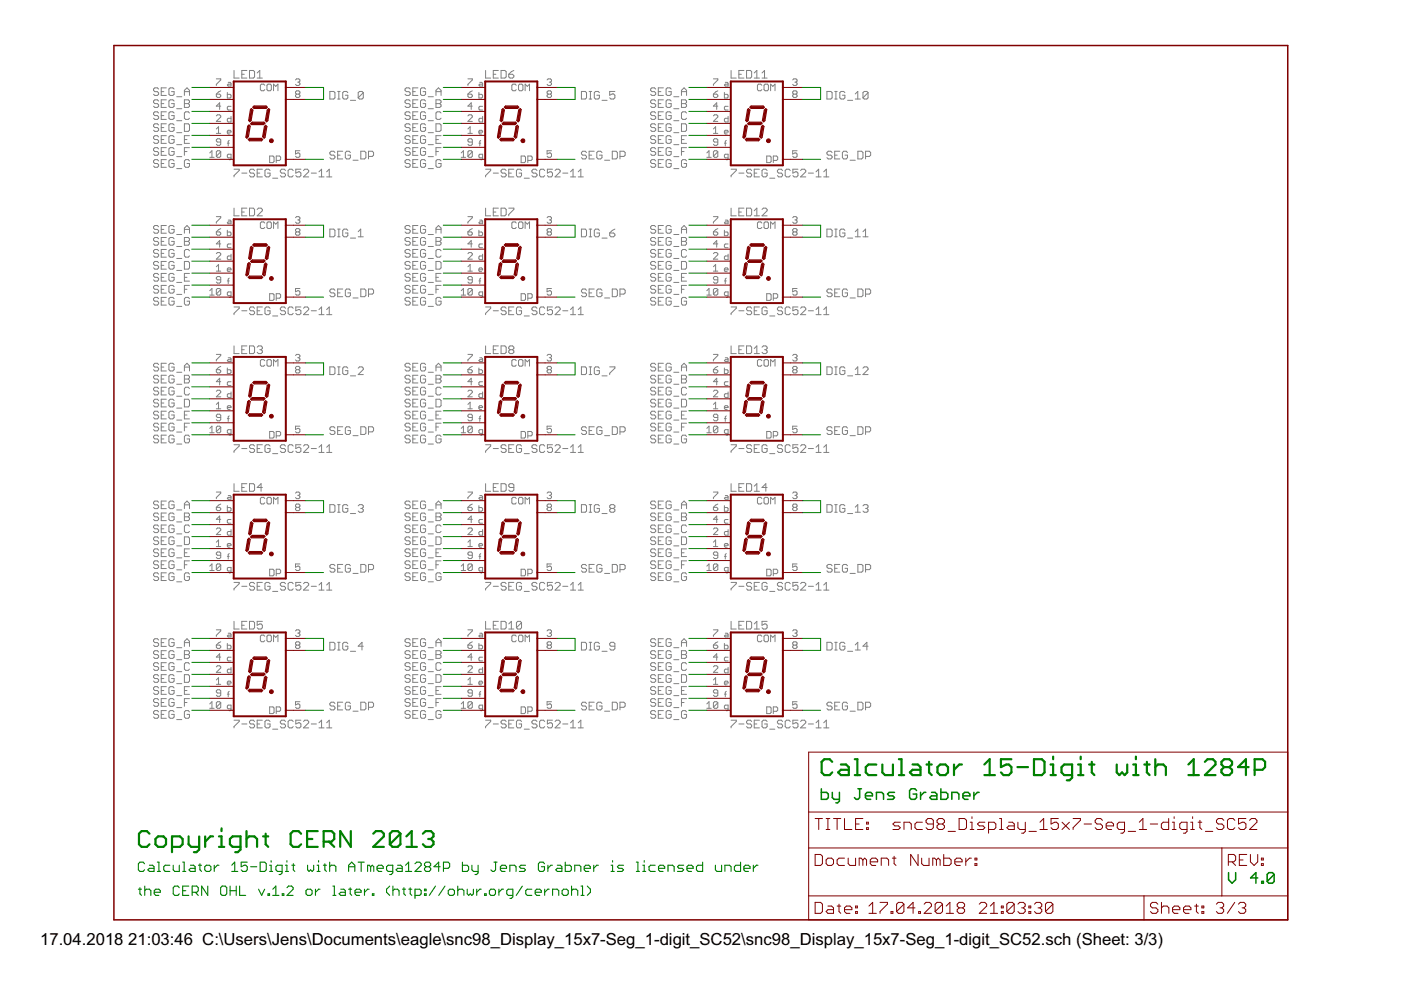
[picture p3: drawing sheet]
<svg xmlns="http://www.w3.org/2000/svg" width="297mm" height="210mm" viewBox="0 0 297 210" stroke-linecap="round" stroke-linejoin="round" font-family="sans-serif">
<defs><g id="words">
<g font-size="4">
<text x="8.5" y="200.4">17.04.2018</text>
<text x="27.2" y="200.4">21:03:46 C:\Users\Jens\Documents\eagle\snc98_Display_15x7-Seg_1-digit_SC52\snc98_Display_15x7-Seg_1-digit_SC52.sch (Sheet: 3/3)</text>
</g>
</g></defs>
<g fill="none" stroke="#808080" stroke-width=".21">
<path d="M33.6 18.9l-.2-.3h-.6l-.2 .3v.3l.2 .2h.6l.2 .3v.3l-.2 .2h-.6l-.2-.2M34.2 19.4h.5M35.3 18.6h-1.1v1.6h1.1M36.9 18.9l-.3-.3h-.5l-.3 .3v1.1l.3 .2h.5l.3-.2v-.6h-.5M39.1 19.4h1.1M45.9 20h.7l.2 .4-.2 .3h-.5l-.2-.3zM45.9 16.7h.9v.3l-.9 .9v.2M46.8 19.3l-.9 .7M48.2 19.6v1.2h.6l.2-.2v-.4l-.2-.2h-.6M48.4 17.5h.4l.2 .2v.5h-.6l-.2-.2 .2-.2h.6M49.6 14.9v1.7h1.1M51.3 15.7h.5"/>
<path d="M52.3 14.9h-1v1.7h1M52.9 14.9h.8l.3 .3v1.1l-.3 .3h-.8zM54.5 16.6h1.1M54.5 15.5l.6-.6v1.7M56.1 18.1l-.2-.3h-.5l-.2 .3v.9l.2 .2h.5l.2-.2M56.6 18.1l.2-.3h.5l.2 .3v.9l-.2 .2h-.5l-.2-.2zM58 19.2v-1.4l.5 .5 .4-.5v1.4M62.7 17l.2-.3h.5l.2 .3-.2 .4M62.9 20l-.2-.3 .2-.4h.5l.2 .2-.2 .5M62.9 20l-.2 .2 .2 .5h.5l.2-.3-.2-.4M62.9 20h.5M63.1 17.4h.3"/>
<path d="M63.4 17.4l.2 .3-.2 .4h-.5l-.2-.2M69.9 19.4h.9l.2 .2v1.1l-.2 .3h-.9zM71.6 19.4h.5M71.8 19.4v1.6M73.7 19.6l-.2-.2h-.6l-.2 .2v1.1l.2 .3h.6l.2-.3v-.5h-.5M77 19.6v1.1l-.2 .3h-.6l-.3-.3M77 19.6l-.2-.2h-.6l-.3 .2v1.1M77 19.6l-1.1 1.1M87 18.9l-.3-.3h-.6l-.2 .3v.3l.2 .2h.6l.3 .3v.3l-.3 .2h-.6l-.2-.2M87.5 19.4h.6M88.6 18.6h-1.1v1.6h1.1M90.2 18.9l-.2-.3h-.6l-.2 .3v1.1l.2 .2h.6l.2-.2v-.6h-.5"/>
<path d="M92.4 19.4h1.1M99.2 16.7h.9v.3l-.9 .9v.2M99.2 20h.7l.2 .4-.2 .3h-.5l-.2-.3zM100.1 19.3l-.9 .7M101.5 19.6v1.2h.6l.2-.2v-.4l-.2-.2h-.6M101.7 17.5h.4l.2 .2v.5h-.6l-.2-.2 .2-.2h.6M103 14.9v1.7h1M104.6 15.7h.5M105.7 14.9h-1.1v1.7h1.1M106.2 14.9h.8l.3 .3v1.1l-.3 .3h-.8zM107.9 15.7h.8l.2 .3v.3l-.2 .3h-.6l-.2-.3zM108.9 14.9l-.5 .3-.5 .5"/>
<path d="M109.5 18.1l-.3-.3h-.4l-.3 .3v.9l.3 .2h.4l.3-.2M109.9 18.1l.3-.3h.4l.3 .3v.9l-.3 .2h-.4l-.3-.2zM111.3 19.2v-1.4l.5 .5 .5-.5v1.4M116 17l.2-.3h.5l.2 .3-.2 .4M116.2 20l-.2 .2 .2 .5h.5l.2-.3-.2-.4M116.2 20h.5M116.2 20l-.2-.3 .2-.4h.5l.2 .2-.2 .5M116.5 17.4h.2M116.7 17.4l.2 .3-.2 .4h-.5l-.2-.2M123.3 19.4h.8l.3 .2v1.1l-.3 .3h-.8zM124.9 19.4h.6M125.2 19.4v1.6"/>
<path d="M127.1 19.6l-.3-.2h-.5l-.3 .2v1.1l.3 .3h.5l.3-.3v-.5h-.6M130.4 19.4h-1.1v.8l.5-.3h.3l.3 .3v.5l-.3 .3h-.6l-.2-.3M139 18.9l-.3-.3h-.5l-.3 .3v.3l.3 .2h.5l.3 .3v.3l-.3 .2h-.5l-.3-.2M139.6 19.4h.5M140.7 18.6h-1.1v1.6h1.1M142.3 18.9l-.3-.3h-.5l-.3 .3v1.1l.3 .2h.5l.3-.2v-.6h-.5M144.5 19.4h1.1M151.3 20h.7l.2 .4-.2 .3h-.5l-.2-.3zM151.3 16.7h.9v.3l-.9 .9v.2M152.2 19.3l-.9 .7M153.6 19.6v1.2h.6l.2-.2v-.4l-.2-.2h-.6M153.8 17.5h.4l.2 .2v.5h-.6l-.2-.2 .2-.2h.6"/>
<path d="M155 14.9v1.7h1.1M156.7 15.7h.5M157.7 14.9h-1v1.7h1M158.3 14.9h.8l.3 .3v1.1l-.3 .3h-.8zM159.9 16.6h1.1M159.9 15.5l.6-.6v1.7M161.5 18.1l-.2-.3h-.5l-.2 .3v.9l.2 .2h.5l.2-.2M161.6 16.6h1M161.6 15.5l.5-.6v1.7M162 18.1l.2-.3h.5l.2 .3v.9l-.2 .2h-.5l-.2-.2zM163.4 19.2v-1.4l.5 .5 .4-.5v1.4M168.1 17l.2-.3h.5l.2 .3-.2 .4"/>
<path d="M168.3 20l-.2 .2 .2 .5h.5l.2-.3-.2-.4M168.3 20h.5M168.3 20l-.2-.3 .2-.4h.5l.2 .2-.2 .5M168.5 17.4h.3M168.8 17.4l.2 .3-.2 .4h-.5l-.2-.2M175.3 19.4h.8l.3 .2v1.1l-.3 .3h-.8zM177 19.4h.5M177.2 19.4v1.6M179.1 19.6l-.2-.2h-.6l-.2 .2v1.1l.2 .3h.6l.2-.3v-.5h-.5M181.3 19.9l.6-.5v1.6M184 19.6v1.1l-.2 .3h-.6l-.2-.3M184 19.6l-.2-.2h-.6l-.2 .2v1.1"/>
<path d="M184 19.6l-1 1.1M33.6 31.6l-.2-.3h-.6l-.2 .3v.3l.2 .2h.6l.2 .3v.3l-.2 .2h-.6l-.2-.2M33.6 29l-.2-.2h-.6l-.2 .2v.3l.2 .3h.6l.2 .3v.2l-.2 .3h-.6l-.2-.3M33.6 34.1l-.2-.3h-.6l-.2 .3v.3l.2 .3h.6l.2 .2v.3l-.2 .3h-.6l-.2-.3M33.6 24l-.2-.3h-.6l-.2 .3v.2l.2 .3h.6l.2 .3v.3l-.2 .2h-.6l-.2-.2M33.6 21.4l-.2-.2h-.6l-.2 .2v.3l.2 .3h.6l.2 .2v.3l-.2 .3h-.6l-.2-.3M33.6 26.5l-.2-.3h-.6l-.2 .3v.3l.2 .3h.6l.2 .2v.3l-.2 .3h-.6l-.2-.3M34.2 29.6h.5M34.2 34.7h.5M34.2 32.1h.5M34.2 27.1h.5M34.2 24.5h.5"/>
<path d="M34.2 22h.5M35.3 28.8h-1.1v1.6h1.1M35.3 33.8h-1.1v1.7h1.1M35.3 21.2h-1.1v1.6h1.1M35.3 23.7h-1.1v1.6h1.1M35.3 26.2h-1.1v1.7h1.1M35.3 31.3h-1.1v1.6h1.1M36.9 29l-.3-.2h-.5l-.3 .2v1.1l.3 .3h.5l.3-.3v-.5h-.5M36.9 34.1l-.3-.3h-.5l-.3 .3v1.1l.3 .3h.5l.3-.3v-.5h-.5M36.9 31.6l-.3-.3h-.5l-.3 .3v1.1l.3 .2h.5l.3-.2v-.6h-.5M36.9 21.4l-.3-.2h-.5l-.3 .2v1.1l.3 .3h.5l.3-.3v-.5h-.5M36.9 24l-.3-.3h-.5l-.3 .3v1.1l.3 .2h.5l.3-.2v-.6h-.5"/>
<path d="M36.9 26.5l-.3-.3h-.5l-.3 .3v1.1l.3 .3h.5l.3-.3v-.5h-.5M37.5 30.7h1M37.5 35.8h1M37.5 33.2h1M37.5 28.1h1M37.5 25.6h1M37.5 23.1h1M37.5 20.5h1M39.1 26.2h.8l.3 .3v1.1l-.3 .3h-.8zM39.1 29.6h.5M39.1 20.2v-1l.5-.6 .6 .6v1M39.1 21.2h.8l.3 .2v.3l-.3 .3 .3 .2v.3l-.3 .3h-.8z"/>
<path d="M39.1 32.1h.5M39.1 22h.8M40.2 34.1l-.3-.3h-.5l-.3 .3v1.1l.3 .3h.5l.3-.3v-.5h-.6M40.2 28.8h-1.1v1.6h1.1M40.2 24l-.3-.3h-.5l-.3 .3v1.1l.3 .2h.5l.3-.2M40.2 31.3h-1.1v1.6M44.5 33.4h.9M44.5 32.4l.4-.4v1.4M45.9 24.6l.2-.3h.5l.2 .3v.2l-.9 .9h.9M45.9 27.3l.4-.4v1.4M45.9 28.3h.9M46.8 30.1h-.7l-.2-.2 .2-.5h.5l.2 .3v.9l-.2 .2h-.5l-.2-.2"/>
<path d="M46.8 32.2v.9l-.2 .3h-.5l-.2-.3M46.8 32.2l-.2-.2h-.5l-.2 .2v.9M46.8 22.5h-.9l.7-.7v1.4M46.8 32.2l-.9 .9M48.2 28h.8l-.2-.4h-.4l-.2 .2v.4l.2 .2h.4M48.2 30.4h.4M48.6 29.8l-.2 .2v.9M49 24.7v1.2h-.6l-.2-.2v-.4l.2-.2h.6M49 33.5h-.6l-.2-.2v-.4l.2-.2h.6v1l-.4 .2M49 22.5h-.6l-.2 .2v.4l.2 .2h.6M49.6 35.9h1.1v.3l-1.1 1v.3M51.3 36.7h1"/>
<path d="M54 36.2l-.3-.3h-.5l-.3 .3v.2l.3 .3h.5l.3 .3v.2l-.3 .3h-.5l-.3-.3M54.5 36.7h.6M55.6 35.9h-1.1v1.6h1.1M57.2 33.1h.7l.2 .2v.9l-.2 .3h-.7zM57.3 36.2l-.3-.3h-.5l-.3 .3v1l.3 .3h.5l.3-.3v-.5h-.6M57.8 37.8h1.1M58.6 34h.7l.2-.2v-.5l-.2-.2h-.7v1.4M60.5 36.2l-.2-.3h-.6l-.3 .3v.2l.3 .3h.6l.2 .3v.2l-.2 .3h-.6l-.3-.3M62.2 36.2l-.3-.3h-.5l-.3 .3v1l.3 .3h.5l.3-.3M63.6 32h-.9v.7l.7-.3 .2 .3v.4l-.2 .3h-.5l-.2-.3M63.8 35.9h-1.1v.8l.8-.3 .3 .3v.5l-.3 .3h-.5l-.3-.3M64.3 36.2l.3-.3h.6l.2 .3v.2l-1.1 1.1h1.1"/>
<path d="M66 36.7h1.1M67.6 37.5h1.1M67.6 36.4l.6-.5v1.6M69.3 37.5h1.1M69.3 36.4l.5-.5v1.6M71 32.3l-.2-.2h-.6l-.3 .2v.3l.3 .3h.6l.2 .3v.2l-.2 .3h-.6l-.3-.3M71.6 32.9h.5M71.6 21h.5M72.7 32.1h-1.1v1.6h1.1M74.3 32.3l-.3-.2h-.5l-.3 .2v1.1l.3 .3h.5l.3-.3v-.5h-.6M74.3 21.3h1.1M74.8 34h1.1"/>
<path d="M76.5 32.1h.8l.3 .2v1.1l-.3 .3h-.8zM78.1 33.2h.8l.3-.3v-.6l-.3-.2h-.8v1.6M87 29l-.3-.2h-.6l-.2 .2v.3l.2 .3h.6l.3 .3v.2l-.3 .3h-.6l-.2-.3M87 34.1l-.3-.3h-.6l-.2 .3v.3l.2 .3h.6l.3 .2v.3l-.3 .3h-.6l-.2-.3M87 24l-.3-.3h-.6l-.2 .3v.2l.2 .3h.6l.3 .3v.3l-.3 .2h-.6l-.2-.2M87 21.4l-.3-.2h-.6l-.2 .2v.3l.2 .3h.6l.3 .2v.3l-.3 .3h-.6l-.2-.3M87 26.5l-.3-.3h-.6l-.2 .3v.3l.2 .3h.6l.3 .2v.3l-.3 .3h-.6l-.2-.3M87 31.6l-.3-.3h-.6l-.2 .3v.3l.2 .2h.6l.3 .3v.3l-.3 .2h-.6l-.2-.2M87.5 29.6h.6M87.5 34.7h.6M87.5 32.1h.6M87.5 27.1h.6"/>
<path d="M87.5 24.5h.6M87.5 22h.6M88.6 28.8h-1.1v1.6h1.1M88.6 33.8h-1.1v1.7h1.1M88.6 21.2h-1.1v1.6h1.1M88.6 23.7h-1.1v1.6h1.1M88.6 26.2h-1.1v1.7h1.1M88.6 31.3h-1.1v1.6h1.1M90.2 29l-.2-.2h-.6l-.2 .2v1.1l.2 .3h.6l.2-.3v-.5h-.5M90.2 34.1l-.2-.3h-.6l-.2 .3v1.1l.2 .3h.6l.2-.3v-.5h-.5M90.2 31.6l-.2-.3h-.6l-.2 .3v1.1l.2 .2h.6l.2-.2v-.6h-.5M90.2 21.4l-.2-.2h-.6l-.2 .2v1.1l.2 .3h.6l.2-.3v-.5h-.5"/>
<path d="M90.2 24l-.2-.3h-.6l-.2 .3v1.1l.2 .2h.6l.2-.2v-.6h-.5M90.2 26.5l-.2-.3h-.6l-.2 .3v1.1l.2 .3h.6l.2-.3v-.5h-.5M90.8 30.7h1.1M90.8 35.8h1.1M90.8 33.2h1.1M90.8 28.1h1.1M90.8 25.6h1.1M90.8 23.1h1.1M90.8 20.5h1.1M92.4 29.6h.6M92.4 20.2v-1l.6-.6 .5 .6v1M92.4 21.2h.8l.3 .2v.3l-.3 .3 .3 .2v.3l-.3 .3h-.8z"/>
<path d="M92.4 26.2h.8l.3 .3v1.1l-.3 .3h-.8zM92.4 32.1h.6M92.4 22h.8M93.5 28.8h-1.1v1.6h1.1M93.5 34.1l-.3-.3h-.5l-.3 .3v1.1l.3 .3h.5l.3-.3v-.5h-.5M93.5 24l-.3-.3h-.5l-.3 .3v1.1l.3 .2h.5l.3-.2M93.5 31.3h-1.1v1.6M97.8 32.4l.5-.4v1.4M97.8 33.4h.9M99.2 24.6l.2-.3h.5l.2 .3v.2l-.9 .9h.9M99.2 28.3h.9M99.2 27.3l.5-.4v1.4"/>
<path d="M100.1 32.2v.9l-.2 .3h-.5l-.2-.3M100.1 22.5h-.9l.7-.7v1.4M100.1 32.2l-.2-.2h-.5l-.2 .2v.9M100.1 30.1h-.7l-.2-.2 .2-.5h.5l.2 .3v.9l-.2 .2h-.5l-.2-.2M100.1 32.2l-.9 .9M101.5 28h.8l-.2-.4h-.4l-.2 .2v.4l.2 .2h.4M101.5 30.4h.4M101.9 29.8l-.2 .2v.9M102.3 22.5h-.6l-.2 .2v.4l.2 .2h.6M102.3 24.7v1.2h-.6l-.2-.2v-.4l.2-.2h.6M102.3 33.5h-.6l-.2-.2v-.4l.2-.2h.6v1l-.4 .2M103 35.9h1v.3l-1 1v.3"/>
<path d="M104.6 36.7h1.1M107.3 36.2l-.3-.3h-.5l-.3 .3v.2l.3 .3h.5l.3 .3v.2l-.3 .3h-.5l-.3-.3M107.9 36.7h.5M108.9 35.9h-1v1.6h1M110.5 33.1h.7l.2 .2v.9l-.2 .3h-.7zM110.6 36.2l-.3-.3h-.5l-.3 .3v1l.3 .3h.5l.3-.3v-.5h-.6M111.1 37.8h1.1M111.9 34h.7l.2-.2v-.5l-.2-.2h-.7v1.4M113.9 36.2l-.3-.3h-.5l-.3 .3v.2l.3 .3h.5l.3 .3v.2l-.3 .3h-.5l-.3-.3M115.5 36.2l-.3-.3h-.5l-.3 .3v1l.3 .3h.5l.3-.3M116.9 32h-.9v.7l.7-.3 .2 .3v.4l-.2 .3h-.5l-.2-.3M117.1 35.9h-1v.8l.5-.3h.3l.2 .3v.5l-.2 .3h-.6l-.2-.3"/>
<path d="M117.7 36.2l.3-.3h.5l.3 .3v.2l-1.1 1.1h1.1M119.3 36.7h1.1M121 37.5h1M121 36.4l.5-.5v1.6M122.6 37.5h1.1M122.6 36.4l.5-.5v1.6M124.4 32.3l-.3-.2h-.6l-.2 .2v.3l.2 .3h.6l.3 .3v.2l-.3 .3h-.6l-.2-.3M124.9 32.9h.6M124.9 21h.6M126 32.1h-1.1v1.6h1.1M127.6 32.3l-.2-.2h-.6l-.3 .2v1.1l.3 .3h.6l.2-.3v-.5h-.5M127.6 21.3h1.1"/>
<path d="M128.2 34h1.1M129.8 32.1h.8l.3 .2v1.1l-.3 .3h-.8zM131.4 33.2h.9l.2-.3v-.6l-.2-.2h-.9v1.6M139 29l-.3-.2h-.5l-.3 .2v.3l.3 .3h.5l.3 .3v.2l-.3 .3h-.5l-.3-.3M139 34.1l-.3-.3h-.5l-.3 .3v.3l.3 .3h.5l.3 .2v.3l-.3 .3h-.5l-.3-.3M139 31.6l-.3-.3h-.5l-.3 .3v.3l.3 .2h.5l.3 .3v.3l-.3 .2h-.5l-.3-.2M139 24l-.3-.3h-.5l-.3 .3v.2l.3 .3h.5l.3 .3v.3l-.3 .2h-.5l-.3-.2M139 21.4l-.3-.2h-.5l-.3 .2v.3l.3 .3h.5l.3 .2v.3l-.3 .3h-.5l-.3-.3M139 26.5l-.3-.3h-.5l-.3 .3v.3l.3 .3h.5l.3 .2v.3l-.3 .3h-.5l-.3-.3M139.6 29.6h.5M139.6 34.7h.5M139.6 32.1h.5"/>
<path d="M139.6 27.1h.5M139.6 24.5h.5M139.6 22h.5M140.7 28.8h-1.1v1.6h1.1M140.7 33.8h-1.1v1.7h1.1M140.7 21.2h-1.1v1.6h1.1M140.7 23.7h-1.1v1.6h1.1M140.7 26.2h-1.1v1.7h1.1M140.7 31.3h-1.1v1.6h1.1M142.3 29l-.3-.2h-.5l-.3 .2v1.1l.3 .3h.5l.3-.3v-.5h-.5M142.3 34.1l-.3-.3h-.5l-.3 .3v1.1l.3 .3h.5l.3-.3v-.5h-.5M142.3 24l-.3-.3h-.5l-.3 .3v1.1l.3 .2h.5l.3-.2v-.6h-.5"/>
<path d="M142.3 21.4l-.3-.2h-.5l-.3 .2v1.1l.3 .3h.5l.3-.3v-.5h-.5M142.3 26.5l-.3-.3h-.5l-.3 .3v1.1l.3 .3h.5l.3-.3v-.5h-.5M142.3 31.6l-.3-.3h-.5l-.3 .3v1.1l.3 .2h.5l.3-.2v-.6h-.5M142.9 30.7h1M142.9 35.8h1M142.9 33.2h1M142.9 28.1h1M142.9 25.6h1M142.9 23.1h1M142.9 20.5h1M144.5 26.2h.8l.3 .3v1.1l-.3 .3h-.8zM144.5 29.6h.5"/>
<path d="M144.5 20.2v-1l.5-.6 .6 .6v1M144.5 21.2h.8l.3 .2v.3l-.3 .3 .3 .2v.3l-.3 .3h-.8zM144.5 32.1h.5M144.5 22h.8M145.6 28.8h-1.1v1.6h1.1M145.6 34.1l-.3-.3h-.5l-.3 .3v1.1l.3 .3h.5l.3-.3v-.5h-.6M145.6 24l-.3-.3h-.5l-.3 .3v1.1l.3 .2h.5l.3-.2M145.6 31.3h-1.1v1.6M149.9 33.4h.9M149.9 32.4l.4-.4v1.4M151.3 24.6l.2-.3h.5l.2 .3v.2l-.9 .9h.9M151.3 28.3h.9"/>
<path d="M151.3 27.3l.4-.4v1.4M152.2 22.5h-.9l.7-.7v1.4M152.2 32.2l-.9 .9M152.2 32.2l-.2-.2h-.5l-.2 .2v.9M152.2 32.2v.9l-.2 .3h-.5l-.2-.3M152.2 30.1h-.7l-.2-.2 .2-.5h.5l.2 .3v.9l-.2 .2h-.5l-.2-.2M153.6 28h.8l-.2-.4h-.4l-.2 .2v.4l.2 .2h.4M153.6 30.4h.4M154 29.8l-.2 .2v.9M154.4 33.5h-.6l-.2-.2v-.4l.2-.2h.6v1l-.4 .2M154.4 22.5h-.6l-.2 .2v.4l.2 .2h.6M154.4 24.7v1.2h-.6l-.2-.2v-.4l.2-.2h.6"/>
<path d="M155 35.9h1.1v.3l-1.1 1v.3M156.7 36.7h1M159.4 36.2l-.3-.3h-.5l-.3 .3v.2l.3 .3h.5l.3 .3v.2l-.3 .3h-.5l-.3-.3M159.9 36.7h.6M161 35.9h-1.1v1.6h1.1M162.6 33.1h.7l.2 .2v.9l-.2 .3h-.7zM162.6 36.2l-.2-.3h-.6l-.2 .3v1l.2 .3h.6l.2-.3v-.5h-.5M163.2 37.8h1.1M164 34h.7l.2-.2v-.5l-.2-.2h-.7v1.4M165.9 36.2l-.2-.3h-.6l-.3 .3v.2l.3 .3h.6l.2 .3v.2l-.2 .3h-.6l-.3-.3M167.6 36.2l-.3-.3h-.5l-.3 .3v1l.3 .3h.5l.3-.3M169 32h-.9v.7l.7-.3 .2 .3v.4l-.2 .3h-.5l-.2-.3"/>
<path d="M169.2 35.9h-1.1v.8l.6-.3h.2l.3 .3v.5l-.3 .3h-.5l-.3-.3M169.7 36.2l.3-.3h.6l.2 .3v.2l-1.1 1.1h1.1M171.4 36.7h1.1M173 37.5h1.1M173 36.4l.6-.5v1.6M174.6 37.5h1.1M174.6 36.4l.6-.5v1.6M176.4 32.3l-.3-.2h-.5l-.3 .2v.3l.3 .3h.5l.3 .3v.2l-.3 .3h-.5l-.3-.3M177 32.9h.5M177 21h.5M178.1 32.1h-1.1v1.6h1.1M179.7 32.3l-.3-.2h-.5l-.3 .2v1.1l.3 .3h.5l.3-.3v-.5h-.5"/>
<path d="M179.7 21.3h1.1M180.2 34h1.1M181.3 21h1.1M181.9 32.1h.8l.3 .2v1.1l-.3 .3h-.8zM183.5 33.2h.8l.3-.3v-.6l-.3-.2h-.8v1.6M33.6 48.1l-.2-.3h-.6l-.2 .3v.3l.2 .2h.6l.2 .3v.3l-.2 .2h-.6l-.2-.2M33.6 58.3l-.2-.3h-.6l-.2 .3v.2l.2 .3h.6l.2 .3v.2l-.2 .3h-.6l-.2-.3M33.6 53.2l-.2-.3h-.6l-.2 .3v.2l.2 .3h.6l.2 .3v.3l-.2 .2h-.6l-.2-.2M33.6 50.6l-.2-.2h-.6l-.2 .2v.3l.2 .3h.6l.2 .2v.3l-.2 .3h-.6l-.2-.3M33.6 55.7l-.2-.3h-.6l-.2 .3v.3l.2 .3h.6l.2 .2v.3l-.2 .3h-.6l-.2-.3M34.2 58.8h.5M34.2 56.3h.5"/>
<path d="M34.2 53.7h.5M34.2 51.2h.5M34.2 48.6h.5M35.3 47.8h-1.1v1.6h1.1M35.3 50.4h-1.1v1.6h1.1M35.3 52.9h-1.1v1.6h1.1M35.3 55.4h-1.1v1.7h1.1M35.3 58h-1.1v1.6h1.1M36.9 50.6l-.3-.2h-.5l-.3 .2v1.1l.3 .3h.5l.3-.3v-.5h-.5M36.9 53.2l-.3-.3h-.5l-.3 .3v1.1l.3 .2h.5l.3-.2v-.6h-.5M36.9 48.1l-.3-.3h-.5l-.3 .3v1.1l.3 .2h.5l.3-.2v-.6h-.5M36.9 55.7l-.3-.3h-.5l-.3 .3v1.1l.3 .3h.5l.3-.3v-.5h-.5"/>
<path d="M36.9 58.3l-.3-.3h-.5l-.3 .3v1l.3 .3h.5l.3-.3v-.5h-.5M37.5 59.9h1M37.5 57.3h1M37.5 54.8h1M37.5 52.3h1M37.5 49.7h1M39.1 49.4v-1l.5-.6 .6 .6v1M39.1 50.4h.8l.3 .2v.3l-.3 .3 .3 .2v.3l-.3 .3h-.8zM39.1 55.4h.8l.3 .3v1.1l-.3 .3h-.8zM39.1 58.8h.5M39.1 51.2h.8M39.1 48.6h1.1"/>
<path d="M40.2 53.2l-.3-.3h-.5l-.3 .3v1.1l.3 .2h.5l.3-.2M40.2 58h-1.1v1.6h1.1M45.9 49.2h.7l.2 .4-.2 .3h-.5l-.2-.3zM45.9 45.9h.9v.3l-.9 .9v.2M45.9 53.8l.2-.2h.5l.2 .2v.2l-.9 .9h.9M45.9 56.6l.4-.5v1.4M45.9 57.5h.9M46.8 59.3h-.7l-.2-.2 .2-.5h.5l.2 .3v.9l-.2 .2h-.5l-.2-.2M46.8 51.7h-.9l.7-.7v1.4M46.8 48.5l-.9 .7M48.2 48.8v1.2h.6l.2-.2v-.4l-.2-.2h-.6M48.2 57.2h.8l-.2-.4h-.4l-.2 .2v.4l.2 .2h.4"/>
<path d="M48.2 59.6h.4M48.4 46.7h.4l.2 .2v.5h-.6l-.2-.2 .2-.1h.6M48.6 59l-.2 .2v.9M49 53.9v1.2h-.6l-.2-.2v-.4l.2-.2h.6M49 51.7h-.6l-.2 .2v.4l.2 .2h.6M49.6 44.1v1.7h1.1M51.3 45h.5M52.3 44.1h-1v1.7h1M52.9 44.1h.8l.3 .3v1.1l-.3 .3h-.8zM54.5 44.4l.3-.3h.6l.2 .3v.3l-1.1 1.1h1.1M56.1 47.3l-.2-.2h-.5l-.2 .2v.9l.2 .3h.5l.2-.3M56.8 47.1h.5l.2 .2v.9l-.2 .3h-.5l-.2-.3v-.9z"/>
<path d="M58 48.5v-1.4l.5 .4 .4-.4v1.4M62.7 46.2l.2-.3h.5l.2 .3-.2 .4M62.9 49.2l-.2-.3 .2-.4h.5l.2 .2-.2 .5M62.9 49.2l-.2 .2 .2 .5h.5l.2-.3-.2-.4M62.9 49.2h.5M63.1 46.6h.3M63.4 46.6l.2 .3-.2 .4h-.5l-.2-.2M69.9 48.6h.9l.2 .3v1l-.2 .3h-.9zM71.6 50.2h.5M71.6 48.6h.5M71.8 48.6v1.6M73.7 48.9l-.2-.3h-.6l-.2 .3v1l.2 .3h.6l.2-.3v-.5h-.5"/>
<path d="M74.3 50.5h1.1M75.9 49.1l.6-.5v1.6M75.9 50.2h1.1M87 58.3l-.3-.3h-.6l-.2 .3v.2l.2 .3h.6l.3 .3v.2l-.3 .3h-.6l-.2-.3M87 50.6l-.3-.2h-.6l-.2 .2v.3l.2 .3h.6l.3 .2v.3l-.3 .3h-.6l-.2-.3M87 53.2l-.3-.3h-.6l-.2 .3v.2l.2 .3h.6l.3 .3v.3l-.3 .2h-.6l-.2-.2M87 55.7l-.3-.3h-.6l-.2 .3v.3l.2 .3h.6l.3 .2v.3l-.3 .3h-.6l-.2-.3M87 48.1l-.3-.3h-.6l-.2 .3v.3l.2 .2h.6l.3 .3v.3l-.3 .2h-.6l-.2-.2M87.5 58.8h.6M87.5 56.3h.6M87.5 53.7h.6M87.5 51.2h.6"/>
<path d="M87.5 48.6h.6M88.6 58h-1.1v1.6h1.1M88.6 47.8h-1.1v1.6h1.1M88.6 50.4h-1.1v1.6h1.1M88.6 52.9h-1.1v1.6h1.1M88.6 55.4h-1.1v1.7h1.1M90.2 58.3l-.2-.3h-.6l-.2 .3v1l.2 .3h.6l.2-.3v-.5h-.5M90.2 50.6l-.2-.2h-.6l-.2 .2v1.1l.2 .3h.6l.2-.3v-.5h-.5M90.2 53.2l-.2-.3h-.6l-.2 .3v1.1l.2 .2h.6l.2-.2v-.6h-.5M90.2 48.1l-.2-.3h-.6l-.2 .3v1.1l.2 .2h.6l.2-.2v-.6h-.5M90.2 55.7l-.2-.3h-.6l-.2 .3v1.1l.2 .3h.6l.2-.3v-.5h-.5M90.8 59.9h1.1"/>
<path d="M90.8 57.3h1.1M90.8 54.8h1.1M90.8 52.3h1.1M90.8 49.7h1.1M92.4 58.8h.6M92.4 49.4v-1l.6-.6 .5 .6v1M92.4 50.4h.8l.3 .2v.3l-.3 .3 .3 .2v.3l-.3 .3h-.8zM92.4 55.4h.8l.3 .3v1.1l-.3 .3h-.8zM92.4 51.2h.8M92.4 48.6h1.1M93.5 58h-1.1v1.6h1.1M93.5 53.2l-.3-.3h-.5l-.3 .3v1.1l.3 .2h.5l.3-.2"/>
<path d="M99.2 45.9h.9v.3l-.9 .9v.2M99.2 49.2h.7l.2 .4-.2 .3h-.5l-.2-.3zM99.2 53.8l.2-.2h.5l.2 .2v.2l-.9 .9h.9M99.2 57.5h.9M99.2 56.6l.5-.5v1.4M100.1 51.7h-.9l.7-.7v1.4M100.1 59.3h-.7l-.2-.2 .2-.5h.5l.2 .3v.9l-.2 .2h-.5l-.2-.2M100.1 48.5l-.9 .7M101.5 48.8v1.2h.6l.2-.2v-.4l-.2-.2h-.6M101.5 57.2h.8l-.2-.4h-.4l-.2 .2v.4l.2 .2h.4M101.5 59.6h.4M101.7 46.7h.4l.2 .2v.5h-.6l-.2-.2 .2-.1h.6"/>
<path d="M101.9 59l-.2 .2v.9M102.3 51.7h-.6l-.2 .2v.4l.2 .2h.6M102.3 53.9v1.2h-.6l-.2-.2v-.4l.2-.2h.6M103 44.1v1.7h1M104.6 45h.5M105.7 44.1h-1.1v1.7h1.1M106.2 44.1h.8l.3 .3v1.1l-.3 .3h-.8zM107.9 44.1h1v.3l-1 1.1v.3M109.5 47.3l-.3-.2h-.4l-.3 .2v.9l.3 .3h.4l.3-.3M109.9 47.3l.3-.2h.4l.3 .2v.9l-.3 .3h-.4l-.3-.3zM111.3 48.5v-1.4l.5 .4 .5-.4v1.4M116 46.2l.2-.3h.5l.2 .3-.2 .4"/>
<path d="M116.2 49.2l-.2 .2 .2 .5h.5l.2-.3-.2-.4M116.2 49.2h.5M116.2 49.2l-.2-.3 .2-.4h.5l.2 .2-.2 .5M116.5 46.6h.2M116.7 46.6l.2 .3-.2 .4h-.5l-.2-.2M123.3 48.6h.8l.3 .3v1l-.3 .3h-.8zM124.9 50.2h.6M124.9 48.6h.6M125.2 48.6v1.6M127.1 48.9l-.3-.3h-.5l-.3 .3v1l.3 .3h.5l.3-.3v-.5h-.6M127.6 50.5h1.1M129.3 49.4h.8l.3 .3v.2l-.3 .3h-.6l-.2-.3z"/>
<path d="M130.4 48.6l-.6 .3-.5 .5M139 50.6l-.3-.2h-.5l-.3 .2v.3l.3 .3h.5l.3 .2v.3l-.3 .3h-.5l-.3-.3M139 48.1l-.3-.3h-.5l-.3 .3v.3l.3 .2h.5l.3 .3v.3l-.3 .2h-.5l-.3-.2M139 55.7l-.3-.3h-.5l-.3 .3v.3l.3 .3h.5l.3 .2v.3l-.3 .3h-.5l-.3-.3M139 53.2l-.3-.3h-.5l-.3 .3v.2l.3 .3h.5l.3 .3v.3l-.3 .2h-.5l-.3-.2M139 58.3l-.3-.3h-.5l-.3 .3v.2l.3 .3h.5l.3 .3v.2l-.3 .3h-.5l-.3-.3M139.6 58.8h.5M139.6 56.3h.5M139.6 53.7h.5M139.6 51.2h.5M139.6 48.6h.5M140.7 58h-1.1v1.6h1.1"/>
<path d="M140.7 47.8h-1.1v1.6h1.1M140.7 50.4h-1.1v1.6h1.1M140.7 52.9h-1.1v1.6h1.1M140.7 55.4h-1.1v1.7h1.1M142.3 58.3l-.3-.3h-.5l-.3 .3v1l.3 .3h.5l.3-.3v-.5h-.5M142.3 48.1l-.3-.3h-.5l-.3 .3v1.1l.3 .2h.5l.3-.2v-.6h-.5M142.3 50.6l-.3-.2h-.5l-.3 .2v1.1l.3 .3h.5l.3-.3v-.5h-.5M142.3 53.2l-.3-.3h-.5l-.3 .3v1.1l.3 .2h.5l.3-.2v-.6h-.5M142.3 55.7l-.3-.3h-.5l-.3 .3v1.1l.3 .3h.5l.3-.3v-.5h-.5M142.9 59.9h1M142.9 57.3h1M142.9 54.8h1"/>
<path d="M142.9 52.3h1M142.9 49.7h1M144.5 58.8h.5M144.5 49.4v-1l.5-.6 .6 .6v1M144.5 50.4h.8l.3 .2v.3l-.3 .3 .3 .2v.3l-.3 .3h-.8zM144.5 55.4h.8l.3 .3v1.1l-.3 .3h-.8zM144.5 51.2h.8M144.5 48.6h1.1M145.6 58h-1.1v1.6h1.1M145.6 53.2l-.3-.3h-.5l-.3 .3v1.1l.3 .2h.5l.3-.2M151.3 49.2h.7l.2 .4-.2 .3h-.5l-.2-.3zM151.3 45.9h.9v.3l-.9 .9v.2"/>
<path d="M151.3 53.8l.2-.2h.5l.2 .2v.2l-.9 .9h.9M151.3 57.5h.9M151.3 56.6l.4-.5v1.4M152.2 51.7h-.9l.7-.7v1.4M152.2 59.3h-.7l-.2-.2 .2-.5h.5l.2 .3v.9l-.2 .2h-.5l-.2-.2M152.2 48.5l-.9 .7M153.6 48.8v1.2h.6l.2-.2v-.4l-.2-.2h-.6M153.6 57.2h.8l-.2-.4h-.4l-.2 .2v.4l.2 .2h.4M153.6 59.6h.4M153.8 46.7h.4l.2 .2v.5h-.6l-.2-.2 .2-.1h.6M154 59l-.2 .2v.9M154.4 51.7h-.6l-.2 .2v.4l.2 .2h.6"/>
<path d="M154.4 53.9v1.2h-.6l-.2-.2v-.4l.2-.2h.6M155 44.1v1.7h1.1M156.7 45h.5M157.7 44.1h-1v1.7h1M158.3 44.1h.8l.3 .3v1.1l-.3 .3h-.8zM159.9 45.8h1.1M159.9 44.7l.6-.6v1.7M161.5 47.3l-.2-.2h-.5l-.2 .2v.9l.2 .3h.5l.2-.3M161.6 44.4l.2-.3h.6l.2 .3v.3l-1 1.1h1M162 47.3l.2-.2h.5l.2 .2v.9l-.2 .3h-.5l-.2-.3zM163.4 48.5v-1.4l.5 .4 .4-.4v1.4M168.1 46.2l.2-.3h.5l.2 .3-.2 .4"/>
<path d="M168.3 49.2l-.2 .2 .2 .5h.5l.2-.3-.2-.4M168.3 49.2h.5M168.3 49.2l-.2-.3 .2-.4h.5l.2 .2-.2 .5M168.5 46.6h.3M168.8 46.6l.2 .3-.2 .4h-.5l-.2-.2M175.3 48.6h.8l.3 .3v1l-.3 .3h-.8zM177 50.2h.5M177 48.6h.5M177.2 48.6v1.6M179.1 48.9l-.2-.3h-.6l-.2 .3v1l.2 .3h.6l.2-.3v-.5h-.5M179.7 50.5h1.1M181.3 49.1l.6-.5v1.6"/>
<path d="M181.3 50.2h1.1M183 49.1l.5-.5v1.6M183 50.2h1M33.6 63.3l-.2-.2h-.6l-.2 .2v.3l.2 .3h.6l.2 .2v.3l-.2 .3h-.6l-.2-.3M33.6 79.8l-.2-.2h-.6l-.2 .2v.3l.2 .3h.6l.2 .2v.3l-.2 .3h-.6l-.2-.3M33.6 77.3l-.2-.3h-.6l-.2 .3v.3l.2 .2h.6l.2 .3v.3l-.2 .3h-.6l-.2-.3M33.6 60.8l-.2-.3h-.6l-.2 .3v.3l.2 .2h.6l.2 .3v.3l-.2 .2h-.6l-.2-.2M34.2 63.9h.5M34.2 61.3h.5M34.2 77.8h.5M35.3 63.1h-1.1v1.6h1.1M35.3 60.5h-1.1v1.6h1.1"/>
<path d="M35.3 77h-1.1v1.7h1.1M35.3 79.6h-1.1v1.6h1.1M36.9 60.8l-.3-.3h-.5l-.3 .3v1.1l.3 .2h.5l.3-.2v-.6h-.5M36.9 63.3l-.3-.2h-.5l-.3 .2v1.1l.3 .3h.5l.3-.3v-.5h-.5M36.9 79.8l-.3-.2h-.5l-.3 .2v1.1l.3 .3h.5l.3-.3v-.5h-.5M36.9 77.3l-.3-.3h-.5l-.3 .3v1.1l.3 .3h.5l.3-.3v-.6h-.5M37.5 65h1M37.5 62.4h1M37.5 78.9h1M39.1 78.7v-1.1l.5-.6 .6 .6v1.1M39.1 79.6h.8l.3 .2v.3l-.3 .3 .3 .2v.3l-.3 .3h-.8zM39.1 61.3h.5"/>
<path d="M39.1 77.8h1.1M40.2 63.3l-.3-.2h-.5l-.3 .2v1.1l.3 .3h.5l.3-.3v-.5h-.6M40.2 60.5h-1.1v1.6M44.5 61.6l.4-.4v1.4M44.5 62.6h.9M45.9 78.4h.7l.2 .4-.2 .3h-.5l-.2-.3zM45.9 75.1h.9v.3l-.9 .9v.2M46.8 61.4v.9l-.2 .3h-.5l-.2-.3M46.8 61.4l-.2-.2h-.5l-.2 .2v.9M46.8 61.4l-.9 .9M46.8 77.7l-.9 .7M48.2 78v1.2h.6l.2-.2v-.4l-.2-.2h-.6"/>
<path d="M48.4 75.9h.4l.2 .2v.5h-.6l-.2-.1 .2-.2h.6M49 62.7h-.6l-.2-.2v-.4l.2-.2h.6v1l-.4 .2M49.6 65.1h1.1v.3l-1.1 1v.3M49.6 73.3v1.7h1.1M51.3 65.9h1M51.3 74.1h.5M52.3 73.3h-1v1.7h1M52.9 73.3h.8l.3 .3v1.1l-.3 .3h-.8zM54 65.4l-.3-.3h-.5l-.3 .3v.2l.3 .3h.5l.3 .3v.2l-.3 .3h-.5l-.3-.3M54.5 65.9h.6M54.5 73.6l.3-.3h.6l.2 .3v.3l-.2 .2M55.1 74.1h.3"/>
<path d="M55.4 74.1l.2 .3v.3l-.2 .3h-.6l-.3-.3M55.6 65.1h-1.1v1.6h1.1M56.1 76.5l-.2-.3h-.5l-.2 .3v.9l.2 .2h.5l.2-.2M56.6 76.5l.2-.3h.5l.2 .3v.9l-.2 .2h-.5l-.2-.2zM57.2 62.3h.7l.2 .2v1l-.2 .2h-.7zM57.3 65.4l-.3-.3h-.5l-.3 .3v1l.3 .3h.5l.3-.3v-.5h-.6M57.8 67h1.1M58 77.6v-1.4l.5 .5 .4-.5v1.4M58.6 63.2h.7l.2-.2v-.5l-.2-.2h-.7v1.4M60.5 65.4l-.2-.3h-.6l-.3 .3v.2l.3 .3h.6l.2 .3v.2l-.2 .3h-.6l-.3-.3M62.2 65.4l-.3-.3h-.5l-.3 .3v1l.3 .3h.5l.3-.3M62.7 75.4l.2-.3h.5l.2 .3-.2 .4"/>
<path d="M62.9 78.4l-.2-.3 .2-.4h.5l.2 .2-.2 .5M62.9 78.4l-.2 .2 .2 .5h.5l.2-.3-.2-.4M62.9 78.4h.5M63.1 75.8h.3M63.4 75.8l.2 .3-.2 .4h-.5l-.2-.2M63.6 61.2h-.9v.7l.7-.3 .2 .3v.4l-.2 .3h-.5l-.2-.3M63.8 65.1h-1.1v.8l.8-.3 .3 .3v.5l-.3 .3h-.5l-.3-.3M64.3 65.4l.3-.3h.6l.2 .3v.2l-1.1 1.1h1.1M66 65.9h1.1M67.6 65.6l.6-.5v1.6M67.6 66.7h1.1M69.3 65.6l.5-.5v1.6"/>
<path d="M69.3 66.7h1.1M69.9 77.8h.9l.2 .3v1l-.2 .3h-.9zM71 61.6l-.2-.3h-.6l-.3 .3v.2l.3 .3h.6l.2 .3v.2l-.2 .3h-.6l-.3-.3M71.6 62.1h.5M71.6 77.8h.5M71.6 79.4h.5M71.8 77.8v1.6M72.7 61.3h-1.1v1.6h1.1M73.7 78.1l-.2-.3h-.6l-.2 .3v1l.2 .3h.6l.2-.3v-.5h-.5M74.3 61.6l-.3-.3h-.5l-.3 .3v1l.3 .3h.5l.3-.3v-.5h-.6M74.3 79.7h1.1M74.8 63.2h1.1"/>
<path d="M75.9 78.1l.3-.3h.6l.2 .3v.2l-1.1 1.1h1.1M76.5 61.3h.8l.3 .3v1l-.3 .3h-.8zM78.1 62.4h.8l.3-.3v-.5l-.3-.3h-.8v1.6M87 77.3l-.3-.3h-.6l-.2 .3v.3l.2 .2h.6l.3 .3v.3l-.3 .3h-.6l-.2-.3M87 63.3l-.3-.2h-.6l-.2 .2v.3l.2 .3h.6l.3 .2v.3l-.3 .3h-.6l-.2-.3M87 79.8l-.3-.2h-.6l-.2 .2v.3l.2 .3h.6l.3 .2v.3l-.3 .3h-.6l-.2-.3M87 60.8l-.3-.3h-.6l-.2 .3v.3l.2 .2h.6l.3 .3v.3l-.3 .2h-.6l-.2-.2M87.5 63.9h.6M87.5 61.3h.6M87.5 77.8h.6M88.6 63.1h-1.1v1.6h1.1M88.6 60.5h-1.1v1.6h1.1"/>
<path d="M88.6 77h-1.1v1.7h1.1M88.6 79.6h-1.1v1.6h1.1M90.2 77.3l-.2-.3h-.6l-.2 .3v1.1l.2 .3h.6l.2-.3v-.6h-.5M90.2 63.3l-.2-.2h-.6l-.2 .2v1.1l.2 .3h.6l.2-.3v-.5h-.5M90.2 79.8l-.2-.2h-.6l-.2 .2v1.1l.2 .3h.6l.2-.3v-.5h-.5M90.2 60.8l-.2-.3h-.6l-.2 .3v1.1l.2 .2h.6l.2-.2v-.6h-.5M90.8 65h1.1M90.8 62.4h1.1M90.8 78.9h1.1M92.4 78.7v-1.1l.6-.6 .5 .6v1.1M92.4 79.6h.8l.3 .2v.3l-.3 .3 .3 .2v.3l-.3 .3h-.8zM92.4 61.3h.6"/>
<path d="M92.4 77.8h1.1M93.5 63.3l-.3-.2h-.5l-.3 .2v1.1l.3 .3h.5l.3-.3v-.5h-.5M93.5 60.5h-1.1v1.6M97.8 61.6l.5-.4v1.4M97.8 62.6h.9M99.2 75.1h.9v.3l-.9 .9v.2M99.2 78.4h.7l.2 .4-.2 .3h-.5l-.2-.3zM100.1 61.4l-.2-.2h-.5l-.2 .2v.9M100.1 61.4v.9l-.2 .3h-.5l-.2-.3M100.1 61.4l-.9 .9M100.1 77.7l-.9 .7M101.5 78v1.2h.6l.2-.2v-.4l-.2-.2h-.6"/>
<path d="M101.7 75.9h.4l.2 .2v.5h-.6l-.2-.1 .2-.2h.6M102.3 62.7h-.6l-.2-.2v-.4l.2-.2h.6v1l-.4 .2M103 65.1h1v.3l-1 1v.3M103 73.3v1.7h1M104.6 65.9h1.1M104.6 74.1h.5M105.7 73.3h-1.1v1.7h1.1M106.2 73.3h.8l.3 .3v1.1l-.3 .3h-.8zM107.3 65.4l-.3-.3h-.5l-.3 .3v.2l.3 .3h.5l.3 .3v.2l-.3 .3h-.5l-.3-.3M107.9 65.9h.5M108.1 74.1l-.2-.2v-.3l.2-.3h.6l.2 .3v.3l-.2 .2M108.1 74.1l-.2 .3v.3l.2 .3h.6l.2-.3v-.3l-.2-.3"/>
<path d="M108.1 74.1h.6M108.9 65.1h-1v1.6h1M109.5 76.5l-.3-.3h-.4l-.3 .3v.9l.3 .2h.4l.3-.2M110.2 76.2h.4l.3 .3v.9l-.3 .2h-.4l-.3-.2v-.9zM110.5 62.3h.7l.2 .2v1l-.2 .2h-.7zM110.6 65.4l-.3-.3h-.5l-.3 .3v1l.3 .3h.5l.3-.3v-.5h-.6M111.1 67h1.1M111.3 77.6v-1.4l.5 .5 .5-.5v1.4M111.9 63.2h.7l.2-.2v-.5l-.2-.2h-.7v1.4M113.9 65.4l-.3-.3h-.5l-.3 .3v.2l.3 .3h.5l.3 .3v.2l-.3 .3h-.5l-.3-.3M115.5 65.4l-.3-.3h-.5l-.3 .3v1l.3 .3h.5l.3-.3M116 75.4l.2-.3h.5l.2 .3-.2 .4"/>
<path d="M116.2 78.4l-.2 .2 .2 .5h.5l.2-.3-.2-.4M116.2 78.4h.5M116.2 78.4l-.2-.3 .2-.4h.5l.2 .2-.2 .5M116.5 75.8h.2M116.7 75.8l.2 .3-.2 .4h-.5l-.2-.2M116.9 61.2h-.9v.7l.7-.3 .2 .3v.4l-.2 .3h-.5l-.2-.3M117.1 65.1h-1v.8l.5-.3h.3l.2 .3v.5l-.2 .3h-.6l-.2-.3M117.7 65.4l.3-.3h.5l.3 .3v.2l-1.1 1.1h1.1M119.3 65.9h1.1M121 66.7h1M121 65.6l.5-.5v1.6M122.6 66.7h1.1"/>
<path d="M122.6 65.6l.5-.5v1.6M123.3 77.8h.8l.3 .3v1l-.3 .3h-.8zM124.4 61.6l-.3-.3h-.6l-.2 .3v.2l.2 .3h.6l.3 .3v.2l-.3 .3h-.6l-.2-.3M124.9 62.1h.6M124.9 77.8h.6M124.9 79.4h.6M125.2 77.8v1.6M126 61.3h-1.1v1.6h1.1M127.1 78.1l-.3-.3h-.5l-.3 .3v1l.3 .3h.5l.3-.3v-.5h-.6M127.6 61.6l-.2-.3h-.6l-.3 .3v1l.3 .3h.6l.2-.3v-.5h-.5M127.6 79.7h1.1M128.2 63.2h1.1"/>
<path d="M129.3 77.8h1.1v.3l-1.1 1v.3M129.8 61.3h.8l.3 .3v1l-.3 .3h-.8zM131.4 62.4h.9l.2-.3v-.5l-.2-.3h-.9v1.6M139 63.3l-.3-.2h-.5l-.3 .2v.3l.3 .3h.5l.3 .2v.3l-.3 .3h-.5l-.3-.3M139 79.8l-.3-.2h-.5l-.3 .2v.3l.3 .3h.5l.3 .2v.3l-.3 .3h-.5l-.3-.3M139 60.8l-.3-.3h-.5l-.3 .3v.3l.3 .2h.5l.3 .3v.3l-.3 .2h-.5l-.3-.2M139 77.3l-.3-.3h-.5l-.3 .3v.3l.3 .2h.5l.3 .3v.3l-.3 .3h-.5l-.3-.3M139.6 63.9h.5M139.6 61.3h.5M139.6 77.8h.5M140.7 63.1h-1.1v1.6h1.1M140.7 60.5h-1.1v1.6h1.1"/>
<path d="M140.7 77h-1.1v1.7h1.1M140.7 79.6h-1.1v1.6h1.1M142.3 63.3l-.3-.2h-.5l-.3 .2v1.1l.3 .3h.5l.3-.3v-.5h-.5M142.3 60.8l-.3-.3h-.5l-.3 .3v1.1l.3 .2h.5l.3-.2v-.6h-.5M142.3 77.3l-.3-.3h-.5l-.3 .3v1.1l.3 .3h.5l.3-.3v-.6h-.5M142.3 79.8l-.3-.2h-.5l-.3 .2v1.1l.3 .3h.5l.3-.3v-.5h-.5M142.9 65h1M142.9 62.4h1M142.9 78.9h1M144.5 78.7v-1.1l.5-.6 .6 .6v1.1M144.5 79.6h.8l.3 .2v.3l-.3 .3 .3 .2v.3l-.3 .3h-.8zM144.5 61.3h.5"/>
<path d="M144.5 77.8h1.1M145.6 63.3l-.3-.2h-.5l-.3 .2v1.1l.3 .3h.5l.3-.3v-.5h-.6M145.6 60.5h-1.1v1.6M149.9 62.6h.9M149.9 61.6l.4-.4v1.4M151.3 78.4h.7l.2 .4-.2 .3h-.5l-.2-.3zM151.3 75.1h.9v.3l-.9 .9v.2M152.2 61.4v.9l-.2 .3h-.5l-.2-.3M152.2 61.4l-.2-.2h-.5l-.2 .2v.9M152.2 61.4l-.9 .9M152.2 77.7l-.9 .7M153.6 78v1.2h.6l.2-.2v-.4l-.2-.2h-.6"/>
<path d="M153.8 75.9h.4l.2 .2v.5h-.6l-.2-.1 .2-.2h.6M154.4 62.7h-.6l-.2-.2v-.4l.2-.2h.6v1l-.4 .2M155 65.1h1.1v.3l-1.1 1v.3M155 73.3v1.7h1.1M156.7 65.9h1M156.7 74.1h.5M157.7 73.3h-1v1.7h1M158.3 73.3h.8l.3 .3v1.1l-.3 .3h-.8zM159.4 65.4l-.3-.3h-.5l-.3 .3v.2l.3 .3h.5l.3 .3v.2l-.3 .3h-.5l-.3-.3M159.9 65.9h.6M159.9 75h1.1M159.9 73.9l.6-.6v1.7"/>
<path d="M161 65.1h-1.1v1.6h1.1M161.5 76.5l-.2-.3h-.5l-.2 .3v.9l.2 .2h.5l.2-.2M161.6 73.6l.2-.3h.6l.2 .3v.3l-.2 .2M162 76.5l.2-.3h.5l.2 .3v.9l-.2 .2h-.5l-.2-.2zM162.1 74.1h.3M162.4 74.1l.2 .3v.3l-.2 .3h-.6l-.2-.3M162.6 62.3h.7l.2 .2v1l-.2 .2h-.7zM162.6 65.4l-.2-.3h-.6l-.2 .3v1l.2 .3h.6l.2-.3v-.5h-.5M163.2 67h1.1M163.4 77.6v-1.4l.5 .5 .4-.5v1.4M164 63.2h.7l.2-.2v-.5l-.2-.2h-.7v1.4M165.9 65.4l-.2-.3h-.6l-.3 .3v.2l.3 .3h.6l.2 .3v.2l-.2 .3h-.6l-.3-.3"/>
<path d="M167.6 65.4l-.3-.3h-.5l-.3 .3v1l.3 .3h.5l.3-.3M168.1 75.4l.2-.3h.5l.2 .3-.2 .4M168.3 78.4l-.2 .2 .2 .5h.5l.2-.3-.2-.4M168.3 78.4h.5M168.3 78.4l-.2-.3 .2-.4h.5l.2 .2-.2 .5M168.5 75.8h.3M168.8 75.8l.2 .3-.2 .4h-.5l-.2-.2M169 61.2h-.9v.7l.7-.3 .2 .3v.4l-.2 .3h-.5l-.2-.3M169.2 65.1h-1.1v.8l.6-.3h.2l.3 .3v.5l-.3 .3h-.5l-.3-.3M169.7 65.4l.3-.3h.6l.2 .3v.2l-1.1 1.1h1.1M171.4 65.9h1.1M173 66.7h1.1"/>
<path d="M173 65.6l.6-.5v1.6M174.6 66.7h1.1M174.6 65.6l.6-.5v1.6M175.3 77.8h.8l.3 .3v1l-.3 .3h-.8zM176.4 61.6l-.3-.3h-.5l-.3 .3v.2l.3 .3h.5l.3 .3v.2l-.3 .3h-.5l-.3-.3M177 62.1h.5M177 77.8h.5M177 79.4h.5M177.2 77.8v1.6M178.1 61.3h-1.1v1.6h1.1M179.1 78.1l-.2-.3h-.6l-.2 .3v1l.2 .3h.6l.2-.3v-.5h-.5M179.7 61.6l-.3-.3h-.5l-.3 .3v1l.3 .3h.5l.3-.3v-.5h-.5"/>
<path d="M179.7 79.7h1.1M180.2 63.2h1.1M181.3 78.3l.6-.5v1.6M181.3 79.4h1.1M181.9 61.3h.8l.3 .3v1l-.3 .3h-.8zM183 78.1l.2-.3h.6l.2 .3v.2l-1 1.1h1M183.5 62.4h.8l.3-.3v-.5l-.3-.3h-.8v1.6M33.6 87.5l-.2-.3h-.6l-.2 .3v.2l.2 .3h.6l.2 .3v.2l-.2 .3h-.6l-.2-.3M33.6 92.5l-.2-.2h-.6l-.2 .2v.3l.2 .3h.6l.2 .2v.3l-.2 .3h-.6l-.2-.3M33.6 90l-.2-.3h-.6l-.2 .3v.3l.2 .2h.6l.2 .3v.3l-.2 .3h-.6l-.2-.3M33.6 82.4l-.2-.3h-.6l-.2 .3v.2l.2 .3h.6l.2 .3v.3l-.2 .2h-.6l-.2-.2M33.6 84.9l-.2-.3h-.6l-.2 .3v.3l.2 .2h.6l.2 .3v.3l-.2 .3h-.6l-.2-.3"/>
<path d="M34.2 88h.5M34.2 93.1h.5M34.2 90.5h.5M34.2 85.4h.5M34.2 82.9h.5M34.2 80.4h.5M35.3 92.3h-1.1v1.6h1.1M35.3 82.1h-1.1v1.6h1.1M35.3 84.6h-1.1v1.7h1.1M35.3 87.2h-1.1v1.6h1.1M35.3 89.7h-1.1v1.7h1.1M36.9 82.4l-.3-.3h-.5l-.3 .3v1.1l.3 .2h.5l.3-.2v-.6h-.5"/>
<path d="M36.9 90l-.3-.3h-.5l-.3 .3v1.1l.3 .3h.5l.3-.3v-.6h-.5M36.9 92.5l-.3-.2h-.5l-.3 .2v1.1l.3 .3h.5l.3-.3v-.5h-.5M36.9 84.9l-.3-.3h-.5l-.3 .3v1.1l.3 .3h.5l.3-.3v-.6h-.5M36.9 87.5l-.3-.3h-.5l-.3 .3v1l.3 .3h.5l.3-.3v-.5h-.5M37.5 89.1h1M37.5 94.1h1M37.5 91.6h1M37.5 86.5h1M37.5 84h1M37.5 81.5h1M39.1 84.6h.8l.3 .3v1.1l-.3 .3h-.8zM39.1 88h.5"/>
<path d="M39.1 90.5h.5M39.1 80.4h.8M40.2 92.5l-.3-.2h-.5l-.3 .2v1.1l.3 .3h.5l.3-.3v-.5h-.6M40.2 82.4l-.3-.3h-.5l-.3 .3v1.1l.3 .2h.5l.3-.2M40.2 87.2h-1.1v1.6h1.1M40.2 89.7h-1.1v1.7M44.5 90.8l.4-.4v1.4M44.5 91.8h.9M45.9 83l.2-.3h.5l.2 .3v.2l-.9 .9h.9M45.9 85.7l.4-.4v1.4M45.9 86.7h.9M46.8 88.5h-.7l-.2-.2 .2-.5h.5l.2 .3v.9l-.2 .2h-.5l-.2-.2"/>
<path d="M46.8 90.6v.9l-.2 .3h-.5l-.2-.3M46.8 90.6l-.2-.2h-.5l-.2 .2v.9M46.8 80.9h-.9l.7-.7v1.4M46.8 90.6l-.9 .9M48.2 86.4h.8l-.2-.4h-.4l-.2 .2v.4l.2 .2h.4M48.2 88.8h.4M48.6 88.2l-.2 .2v.9M49 83.1v1.2h-.6l-.2-.2v-.4l.2-.2h.6M49 91.9h-.6l-.2-.2v-.4l.2-.2h.6v1l-.4 .2M49 80.9h-.6l-.2 .2v.4l.2 .2h.6M49.6 94.3h1.1v.3l-1.1 1.1v.2M51.3 95.1h1"/>
<path d="M54 94.6l-.3-.3h-.5l-.3 .3v.2l.3 .3h.5l.3 .3v.3l-.3 .2h-.5l-.3-.2M54.5 95.1h.6M55.6 94.3h-1.1v1.6h1.1M57.2 91.5h.7l.2 .2v.9l-.2 .3h-.7zM57.3 94.6l-.3-.3h-.5l-.3 .3v1.1l.3 .2h.5l.3-.2v-.6h-.6M57.8 96.2h1.1M58.6 92.4h.7l.2-.2v-.5l-.2-.2h-.7v1.4M60.5 94.6l-.2-.3h-.6l-.3 .3v.2l.3 .3h.6l.2 .3v.3l-.2 .2h-.6l-.3-.2M62.2 94.6l-.3-.3h-.5l-.3 .3v1.1l.3 .2h.5l.3-.2M63.6 90.4h-.9v.7l.7-.3 .2 .3v.4l-.2 .3h-.5l-.2-.3M63.8 94.3h-1.1v.8l.8-.3 .3 .3v.6l-.3 .2h-.5l-.3-.2M64.3 94.6l.3-.3h.6l.2 .3v.2l-1.1 1.1h1.1"/>
<path d="M66 95.1h1.1M67.6 94.8l.6-.5v1.6M67.6 95.9h1.1M69.3 94.8l.5-.5v1.6M69.3 95.9h1.1M71 90.8l-.2-.3h-.6l-.3 .3v.2l.3 .3h.6l.2 .3v.2l-.2 .3h-.6l-.3-.3M71.6 91.3h.5M72.7 90.5h-1.1v1.6h1.1M74.3 90.8l-.3-.3h-.5l-.3 .3v1l.3 .3h.5l.3-.3v-.5h-.6M74.8 92.4h1.1M76.5 90.5h.8l.3 .3v1l-.3 .3h-.8zM78.1 91.6h.8l.3-.3v-.5l-.3-.3h-.8v1.6"/>
<path d="M87 92.5l-.3-.2h-.6l-.2 .2v.3l.2 .3h.6l.3 .2v.3l-.3 .3h-.6l-.2-.3M87 82.4l-.3-.3h-.6l-.2 .3v.2l.2 .3h.6l.3 .3v.3l-.3 .2h-.6l-.2-.2M87 90l-.3-.3h-.6l-.2 .3v.3l.2 .2h.6l.3 .3v.3l-.3 .3h-.6l-.2-.3M87 87.5l-.3-.3h-.6l-.2 .3v.2l.2 .3h.6l.3 .3v.2l-.3 .3h-.6l-.2-.3M87 84.9l-.3-.3h-.6l-.2 .3v.3l.2 .2h.6l.3 .3v.3l-.3 .3h-.6l-.2-.3M87.5 88h.6M87.5 93.1h.6M87.5 90.5h.6M87.5 85.4h.6M87.5 82.9h.6M87.5 80.4h.6M88.6 92.3h-1.1v1.6h1.1"/>
<path d="M88.6 87.2h-1.1v1.6h1.1M88.6 82.1h-1.1v1.6h1.1M88.6 84.6h-1.1v1.7h1.1M88.6 89.7h-1.1v1.7h1.1M90.2 87.5l-.2-.3h-.6l-.2 .3v1l.2 .3h.6l.2-.3v-.5h-.5M90.2 92.5l-.2-.2h-.6l-.2 .2v1.1l.2 .3h.6l.2-.3v-.5h-.5M90.2 82.4l-.2-.3h-.6l-.2 .3v1.1l.2 .2h.6l.2-.2v-.6h-.5M90.2 84.9l-.2-.3h-.6l-.2 .3v1.1l.2 .3h.6l.2-.3v-.6h-.5M90.2 90l-.2-.3h-.6l-.2 .3v1.1l.2 .3h.6l.2-.3v-.6h-.5M90.8 89.1h1.1M90.8 94.1h1.1M90.8 91.6h1.1"/>
<path d="M90.8 86.5h1.1M90.8 84h1.1M90.8 81.5h1.1M92.4 84.6h.8l.3 .3v1.1l-.3 .3h-.8zM92.4 88h.6M92.4 90.5h.6M92.4 80.4h.8M93.5 92.5l-.3-.2h-.5l-.3 .2v1.1l.3 .3h.5l.3-.3v-.5h-.5M93.5 87.2h-1.1v1.6h1.1M93.5 82.4l-.3-.3h-.5l-.3 .3v1.1l.3 .2h.5l.3-.2M93.5 89.7h-1.1v1.7M97.8 90.8l.5-.4v1.4"/>
<path d="M97.8 91.8h.9M99.2 83l.2-.3h.5l.2 .3v.2l-.9 .9h.9M99.2 86.7h.9M99.2 85.7l.5-.4v1.4M100.1 90.6v.9l-.2 .3h-.5l-.2-.3M100.1 80.9h-.9l.7-.7v1.4M100.1 90.6l-.2-.2h-.5l-.2 .2v.9M100.1 88.5h-.7l-.2-.2 .2-.5h.5l.2 .3v.9l-.2 .2h-.5l-.2-.2M100.1 90.6l-.9 .9M101.5 86.4h.8l-.2-.4h-.4l-.2 .2v.4l.2 .2h.4M101.5 88.8h.4M101.9 88.2l-.2 .2v.9"/>
<path d="M102.3 80.9h-.6l-.2 .2v.4l.2 .2h.6M102.3 83.1v1.2h-.6l-.2-.2v-.4l.2-.2h.6M102.3 91.9h-.6l-.2-.2v-.4l.2-.2h.6v1l-.4 .2M103 94.3h1v.3l-1 1.1v.2M104.6 95.1h1.1M107.3 94.6l-.3-.3h-.5l-.3 .3v.2l.3 .3h.5l.3 .3v.3l-.3 .2h-.5l-.3-.2M107.9 95.1h.5M108.9 94.3h-1v1.6h1M110.5 91.5h.7l.2 .2v.9l-.2 .3h-.7zM110.6 94.6l-.3-.3h-.5l-.3 .3v1.1l.3 .2h.5l.3-.2v-.6h-.6M111.1 96.2h1.1M111.9 92.4h.7l.2-.2v-.5l-.2-.2h-.7v1.4"/>
<path d="M113.9 94.6l-.3-.3h-.5l-.3 .3v.2l.3 .3h.5l.3 .3v.3l-.3 .2h-.5l-.3-.2M115.5 94.6l-.3-.3h-.5l-.3 .3v1.1l.3 .2h.5l.3-.2M116.9 90.4h-.9v.7l.7-.3 .2 .3v.4l-.2 .3h-.5l-.2-.3M117.1 94.3h-1v.8l.5-.3h.3l.2 .3v.6l-.2 .2h-.6l-.2-.2M117.7 94.6l.3-.3h.5l.3 .3v.2l-1.1 1.1h1.1M119.3 95.1h1.1M121 95.9h1M121 94.8l.5-.5v1.6M122.6 95.9h1.1M122.6 94.8l.5-.5v1.6M124.4 90.8l-.3-.3h-.6l-.2 .3v.2l.2 .3h.6l.3 .3v.2l-.3 .3h-.6l-.2-.3M124.9 91.3h.6"/>
<path d="M126 90.5h-1.1v1.6h1.1M127.6 90.8l-.2-.3h-.6l-.3 .3v1l.3 .3h.6l.2-.3v-.5h-.5M128.2 92.4h1.1M129.8 90.5h.8l.3 .3v1l-.3 .3h-.8zM131.4 91.6h.9l.2-.3v-.5l-.2-.3h-.9v1.6M139 82.4l-.3-.3h-.5l-.3 .3v.2l.3 .3h.5l.3 .3v.3l-.3 .2h-.5l-.3-.2M139 90l-.3-.3h-.5l-.3 .3v.3l.3 .2h.5l.3 .3v.3l-.3 .3h-.5l-.3-.3M139 92.5l-.3-.2h-.5l-.3 .2v.3l.3 .3h.5l.3 .2v.3l-.3 .3h-.5l-.3-.3M139 87.5l-.3-.3h-.5l-.3 .3v.2l.3 .3h.5l.3 .3v.2l-.3 .3h-.5l-.3-.3M139 84.9l-.3-.3h-.5l-.3 .3v.3l.3 .2h.5l.3 .3v.3l-.3 .3h-.5l-.3-.3M139.6 88h.5M139.6 93.1h.5"/>
<path d="M139.6 90.5h.5M139.6 85.4h.5M139.6 82.9h.5M139.6 80.4h.5M140.7 92.3h-1.1v1.6h1.1M140.7 87.2h-1.1v1.6h1.1M140.7 82.1h-1.1v1.6h1.1M140.7 84.6h-1.1v1.7h1.1M140.7 89.7h-1.1v1.7h1.1M142.3 92.5l-.3-.2h-.5l-.3 .2v1.1l.3 .3h.5l.3-.3v-.5h-.5M142.3 87.5l-.3-.3h-.5l-.3 .3v1l.3 .3h.5l.3-.3v-.5h-.5M142.3 82.4l-.3-.3h-.5l-.3 .3v1.1l.3 .2h.5l.3-.2v-.6h-.5"/>
<path d="M142.3 84.9l-.3-.3h-.5l-.3 .3v1.1l.3 .3h.5l.3-.3v-.6h-.5M142.3 90l-.3-.3h-.5l-.3 .3v1.1l.3 .3h.5l.3-.3v-.6h-.5M142.9 89.1h1M142.9 94.1h1M142.9 91.6h1M142.9 86.5h1M142.9 84h1M142.9 81.5h1M144.5 88h.5M144.5 84.6h.8l.3 .3v1.1l-.3 .3h-.8zM144.5 90.5h.5M144.5 80.4h.8"/>
<path d="M145.6 92.5l-.3-.2h-.5l-.3 .2v1.1l.3 .3h.5l.3-.3v-.5h-.6M145.6 87.2h-1.1v1.6h1.1M145.6 82.4l-.3-.3h-.5l-.3 .3v1.1l.3 .2h.5l.3-.2M145.6 89.7h-1.1v1.7M149.9 91.8h.9M149.9 90.8l.4-.4v1.4M151.3 83l.2-.3h.5l.2 .3v.2l-.9 .9h.9M151.3 86.7h.9M151.3 85.7l.4-.4v1.4M152.2 90.6l-.9 .9M152.2 80.9h-.9l.7-.7v1.4M152.2 90.6l-.2-.2h-.5l-.2 .2v.9"/>
<path d="M152.2 90.6v.9l-.2 .3h-.5l-.2-.3M152.2 88.5h-.7l-.2-.2 .2-.5h.5l.2 .3v.9l-.2 .2h-.5l-.2-.2M153.6 86.4h.8l-.2-.4h-.4l-.2 .2v.4l.2 .2h.4M153.6 88.8h.4M154 88.2l-.2 .2v.9M154.4 80.9h-.6l-.2 .2v.4l.2 .2h.6M154.4 83.1v1.2h-.6l-.2-.2v-.4l.2-.2h.6M154.4 91.9h-.6l-.2-.2v-.4l.2-.2h.6v1l-.4 .2M155 94.3h1.1v.3l-1.1 1.1v.2M156.7 95.1h1M159.4 94.6l-.3-.3h-.5l-.3 .3v.2l.3 .3h.5l.3 .3v.3l-.3 .2h-.5l-.3-.2M159.9 95.1h.6"/>
<path d="M161 94.3h-1.1v1.6h1.1M162.6 91.5h.7l.2 .2v.9l-.2 .3h-.7zM162.6 94.6l-.2-.3h-.6l-.2 .3v1.1l.2 .2h.6l.2-.2v-.6h-.5M163.2 96.2h1.1M164 92.4h.7l.2-.2v-.5l-.2-.2h-.7v1.4M165.9 94.6l-.2-.3h-.6l-.3 .3v.2l.3 .3h.6l.2 .3v.3l-.2 .2h-.6l-.3-.2M167.6 94.6l-.3-.3h-.5l-.3 .3v1.1l.3 .2h.5l.3-.2M169 90.4h-.9v.7l.7-.3 .2 .3v.4l-.2 .3h-.5l-.2-.3M169.2 94.3h-1.1v.8l.6-.3h.2l.3 .3v.6l-.3 .2h-.5l-.3-.2M169.7 94.6l.3-.3h.6l.2 .3v.2l-1.1 1.1h1.1M171.4 95.1h1.1M173 95.9h1.1"/>
<path d="M173 94.8l.6-.5v1.6M174.6 95.9h1.1M174.6 94.8l.6-.5v1.6M176.4 90.8l-.3-.3h-.5l-.3 .3v.2l.3 .3h.5l.3 .3v.2l-.3 .3h-.5l-.3-.3M177 91.3h.5M178.1 90.5h-1.1v1.6h1.1M179.7 90.8l-.3-.3h-.5l-.3 .3v1l.3 .3h.5l.3-.3v-.5h-.5M180.2 92.4h1.1M181.9 90.5h.8l.3 .3v1l-.3 .3h-.8zM183.5 91.6h.8l.3-.3v-.5l-.3-.3h-.8v1.6M33.6 116.6l-.2-.2h-.6l-.2 .2v.3l.2 .3h.6l.2 .3v.2l-.2 .3h-.6l-.2-.3M33.6 114.1l-.2-.3h-.6l-.2 .3v.3l.2 .3h.6l.2 .2v.3l-.2 .3h-.6l-.2-.3"/>
<path d="M33.6 106.5l-.2-.3h-.6l-.2 .3v.3l.2 .2h.6l.2 .3v.3l-.2 .2h-.6l-.2-.2M33.6 109l-.2-.2h-.6l-.2 .2v.3l.2 .3h.6l.2 .3v.2l-.2 .3h-.6l-.2-.3M33.6 111.6l-.2-.3h-.6l-.2 .3v.2l.2 .3h.6l.2 .3v.3l-.2 .2h-.6l-.2-.2M33.6 119.2l-.2-.3h-.6l-.2 .3v.3l.2 .2h.6l.2 .3v.3l-.2 .2h-.6l-.2-.2M34.2 117.2h.5M34.2 119.7h.5M34.2 114.7h.5M34.2 112.1h.5M34.2 109.6h.5M34.2 107h.5M35.3 106.2h-1.1v1.6h1.1M35.3 108.8h-1.1v1.6h1.1"/>
<path d="M35.3 111.3h-1.1v1.6h1.1M35.3 113.8h-1.1v1.7h1.1M35.3 116.4h-1.1v1.6h1.1M35.3 118.9h-1.1v1.6h1.1M36.9 106.5l-.3-.3h-.5l-.3 .3v1.1l.3 .2h.5l.3-.2v-.6h-.5M36.9 109l-.3-.2h-.5l-.3 .2v1.1l.3 .3h.5l.3-.3v-.5h-.5M36.9 111.6l-.3-.3h-.5l-.3 .3v1.1l.3 .2h.5l.3-.2v-.6h-.5M36.9 114.1l-.3-.3h-.5l-.3 .3v1.1l.3 .3h.5l.3-.3v-.5h-.5M36.9 116.6l-.3-.2h-.5l-.3 .2v1.1l.3 .3h.5l.3-.3v-.5h-.5M36.9 119.2l-.3-.3h-.5l-.3 .3v1.1l.3 .2h.5l.3-.2v-.6h-.5M37.5 118.3h1M37.5 115.7h1"/>
<path d="M37.5 113.2h1M37.5 110.7h1M37.5 108.1h1M39.1 107.8v-1l.5-.6 .6 .6v1M39.1 108.8h.8l.3 .2v.3l-.3 .3 .3 .3v.2l-.3 .3h-.8zM39.1 113.8h.8l.3 .3v1.1l-.3 .3h-.8zM39.1 117.2h.5M39.1 119.7h.5M39.1 109.6h.8M39.1 107h1.1M40.2 111.6l-.3-.3h-.5l-.3 .3v1.1l.3 .2h.5l.3-.2M40.2 116.4h-1.1v1.6h1.1"/>
<path d="M40.2 118.9h-1.1v1.6M45.9 107.6h.7l.2 .4-.2 .3h-.5l-.2-.3zM45.9 104.3h.9v.3l-.9 .9v.2M45.9 112.2l.2-.2h.5l.2 .2v.2l-.9 .9h.9M45.9 115l.4-.5v1.4M45.9 115.9h.9M46.8 117.7h-.7l-.2-.2 .2-.5h.5l.2 .3v.9l-.2 .2h-.5l-.2-.2M46.8 119.8v.9l-.2 .3h-.5l-.2-.3M46.8 119.8l-.2-.2h-.5l-.2 .2v.9M46.8 110.1h-.9l.7-.7v1.4M46.8 106.9l-.9 .7M46.8 119.8l-.9 .9"/>
<path d="M48.2 107.2v1.2h.6l.2-.2v-.4l-.2-.2h-.6M48.2 115.6h.8l-.2-.4h-.4l-.2 .2v.4l.2 .2h.4M48.2 118h.4M48.4 105.1h.4l.2 .2v.6h-.6l-.2-.3 .2-.1h.6M48.6 117.4l-.2 .2v.9M49 112.3v1.2h-.6l-.2-.2v-.4l.2-.2h.6M49 110.2h-.6l-.2 .1v.4l.2 .2h.6M49.6 102.6v1.6h1.1M51.3 103.4h.5M52.3 102.6h-1v1.6h1M52.9 102.6h.8l.3 .2v1.1l-.3 .3h-.8zM55.6 103.4h-1.1l.9-.8v1.6"/>
<path d="M56.1 105.7l-.2-.2h-.5l-.2 .2v.9l.2 .2h.5l.2-.2M56.8 105.5h.5l.2 .2v.9l-.2 .2h-.5l-.2-.2v-.9zM58 106.8v-1.3l.5 .4 .4-.4v1.3M62.7 104.6l.2-.3h.5l.2 .3-.2 .4M62.9 107.6l-.2-.3 .2-.4h.5l.2 .2-.2 .5M62.9 107.6l-.2 .2 .2 .5h.5l.2-.3-.2-.4M62.9 107.6h.5M63.1 105h.3M63.4 105l.2 .3-.2 .4h-.5l-.2-.2M63.6 119.6h-.9v.7l.7-.3 .2 .3v.4l-.2 .3h-.5l-.2-.3M69.9 107h.9l.2 .3v1.1l-.2 .2h-.9zM71 120l-.2-.3h-.6l-.3 .3v.2l.3 .3h.6l.2 .3v.2l-.2 .3h-.6l-.3-.3"/>
<path d="M71.6 107h.5M71.6 108.6h.5M71.8 107v1.6M72.7 119.7h-1.1v1.6h1.1M73.7 107.3l-.2-.3h-.6l-.2 .3v1.1l.2 .2h.6l.2-.2v-.6h-.5M74.3 120l-.3-.3h-.5l-.3 .3v1l.3 .3h.5l.3-.3v-.5h-.6M74.3 108.9h1.1M75.9 107.3l.3-.3h.6l.2 .3v.2l-.2 .3M76.5 107.8h.3M76.5 119.7h.8l.3 .3v1l-.3 .3h-.8zM76.8 107.8l.2 .3v.3l-.2 .2h-.6l-.3-.2M87 116.6l-.3-.2h-.6l-.2 .2v.3l.2 .3h.6l.3 .3v.2l-.3 .3h-.6l-.2-.3"/>
<path d="M87 111.6l-.3-.3h-.6l-.2 .3v.2l.2 .3h.6l.3 .3v.3l-.3 .2h-.6l-.2-.2M87 109l-.3-.2h-.6l-.2 .2v.3l.2 .3h.6l.3 .3v.2l-.3 .3h-.6l-.2-.3M87 119.2l-.3-.3h-.6l-.2 .3v.3l.2 .2h.6l.3 .3v.3l-.3 .2h-.6l-.2-.2M87 106.5l-.3-.3h-.6l-.2 .3v.3l.2 .2h.6l.3 .3v.3l-.3 .2h-.6l-.2-.2M87 114.1l-.3-.3h-.6l-.2 .3v.3l.2 .3h.6l.3 .2v.3l-.3 .3h-.6l-.2-.3M87.5 117.2h.6M87.5 119.7h.6M87.5 114.7h.6M87.5 112.1h.6M87.5 109.6h.6M87.5 107h.6M88.6 116.4h-1.1v1.6h1.1"/>
<path d="M88.6 106.2h-1.1v1.6h1.1M88.6 108.8h-1.1v1.6h1.1M88.6 111.3h-1.1v1.6h1.1M88.6 113.8h-1.1v1.7h1.1M88.6 118.9h-1.1v1.6h1.1M90.2 119.2l-.2-.3h-.6l-.2 .3v1.1l.2 .2h.6l.2-.2v-.6h-.5M90.2 109l-.2-.2h-.6l-.2 .2v1.1l.2 .3h.6l.2-.3v-.5h-.5M90.2 116.6l-.2-.2h-.6l-.2 .2v1.1l.2 .3h.6l.2-.3v-.5h-.5M90.2 106.5l-.2-.3h-.6l-.2 .3v1.1l.2 .2h.6l.2-.2v-.6h-.5M90.2 111.6l-.2-.3h-.6l-.2 .3v1.1l.2 .2h.6l.2-.2v-.6h-.5M90.2 114.1l-.2-.3h-.6l-.2 .3v1.1l.2 .3h.6l.2-.3v-.5h-.5M90.8 118.3h1.1"/>
<path d="M90.8 115.7h1.1M90.8 113.2h1.1M90.8 110.7h1.1M90.8 108.1h1.1M92.4 108.8h.8l.3 .2v.3l-.3 .3 .3 .3v.2l-.3 .3h-.8zM92.4 113.8h.8l.3 .3v1.1l-.3 .3h-.8zM92.4 117.2h.6M92.4 107.8v-1l.6-.6 .5 .6v1M92.4 119.7h.6M92.4 109.6h.8M92.4 107h1.1M93.5 111.6l-.3-.3h-.5l-.3 .3v1.1l.3 .2h.5l.3-.2"/>
<path d="M93.5 116.4h-1.1v1.6h1.1M93.5 118.9h-1.1v1.6M99.2 112.2l.2-.2h.5l.2 .2v.2l-.9 .9h.9M99.2 104.3h.9v.3l-.9 .9v.2M99.2 107.6h.7l.2 .4-.2 .3h-.5l-.2-.3zM99.2 115.9h.9M99.2 115l.5-.5v1.4M100.1 110.1h-.9l.7-.7v1.4M100.1 119.8l-.2-.2h-.5l-.2 .2v.9M100.1 119.8v.9l-.2 .3h-.5l-.2-.3M100.1 117.7h-.7l-.2-.2 .2-.5h.5l.2 .3v.9l-.2 .2h-.5l-.2-.2M100.1 106.9l-.9 .7"/>
<path d="M100.1 119.8l-.9 .9M101.5 107.2v1.2h.6l.2-.2v-.4l-.2-.2h-.6M101.5 115.6h.8l-.2-.4h-.4l-.2 .2v.4l.2 .2h.4M101.5 118h.4M101.7 105.1h.4l.2 .2v.6h-.6l-.2-.3 .2-.1h.6M101.9 117.4l-.2 .2v.9M102.3 110.2h-.6l-.2 .1v.4l.2 .2h.6M102.3 112.3v1.2h-.6l-.2-.2v-.4l.2-.2h.6M103 102.6v1.6h1M104.6 103.4h.5M105.7 102.6h-1.1v1.6h1.1M106.2 102.6h.8l.3 .2v1.1l-.3 .3h-.8z"/>
<path d="M108.9 103.4h-.8l-.2-.3v-.3l.2-.2h.6l.2 .2v1.1l-.2 .3h-.6l-.2-.3M109.5 105.7l-.3-.2h-.4l-.3 .2v.9l.3 .2h.4l.3-.2M109.9 105.7l.3-.2h.4l.3 .2v.9l-.3 .2h-.4l-.3-.2zM111.3 106.8v-1.3l.5 .4 .5-.4v1.3M116 104.6l.2-.3h.5l.2 .3-.2 .4M116.2 107.6l-.2 .2 .2 .5h.5l.2-.3-.2-.4M116.2 107.6h.5M116.2 107.6l-.2-.3 .2-.4h.5l.2 .2-.2 .5M116.5 105h.2M116.7 105l.2 .3-.2 .4h-.5l-.2-.2M116.9 119.6h-.9v.7l.7-.3 .2 .3v.4l-.2 .3h-.5l-.2-.3M123.3 107h.8l.3 .3v1.1l-.3 .2h-.8z"/>
<path d="M124.4 120l-.3-.3h-.6l-.2 .3v.2l.2 .3h.6l.3 .3v.2l-.3 .3h-.6l-.2-.3M124.9 107h.6M124.9 108.6h.6M125.2 107v1.6M126 119.7h-1.1v1.6h1.1M127.1 107.3l-.3-.3h-.5l-.3 .3v1.1l.3 .2h.5l.3-.2v-.6h-.6M127.6 120l-.2-.3h-.6l-.3 .3v1l.3 .3h.6l.2-.3v-.5h-.5M127.6 108.9h1.1M129.5 107.8l-.2 .3v.3l.2 .2h.6l.3-.2v-.3l-.3-.3M129.5 107.8l-.2-.3v-.2l.2-.3h.6l.3 .3v.2l-.3 .3M129.5 107.8h.6M129.8 119.7h.8l.3 .3v1l-.3 .3h-.8z"/>
<path d="M139 116.6l-.3-.2h-.5l-.3 .2v.3l.3 .3h.5l.3 .3v.2l-.3 .3h-.5l-.3-.3M139 106.5l-.3-.3h-.5l-.3 .3v.3l.3 .2h.5l.3 .3v.3l-.3 .2h-.5l-.3-.2M139 119.2l-.3-.3h-.5l-.3 .3v.3l.3 .2h.5l.3 .3v.3l-.3 .2h-.5l-.3-.2M139 111.6l-.3-.3h-.5l-.3 .3v.2l.3 .3h.5l.3 .3v.3l-.3 .2h-.5l-.3-.2M139 109l-.3-.2h-.5l-.3 .2v.3l.3 .3h.5l.3 .3v.2l-.3 .3h-.5l-.3-.3M139 114.1l-.3-.3h-.5l-.3 .3v.3l.3 .3h.5l.3 .2v.3l-.3 .3h-.5l-.3-.3M139.6 117.2h.5M139.6 119.7h.5M139.6 114.7h.5M139.6 112.1h.5M139.6 109.6h.5M139.6 107h.5"/>
<path d="M140.7 116.4h-1.1v1.6h1.1M140.7 106.2h-1.1v1.6h1.1M140.7 108.8h-1.1v1.6h1.1M140.7 111.3h-1.1v1.6h1.1M140.7 113.8h-1.1v1.7h1.1M140.7 118.9h-1.1v1.6h1.1M142.3 111.6l-.3-.3h-.5l-.3 .3v1.1l.3 .2h.5l.3-.2v-.6h-.5M142.3 116.6l-.3-.2h-.5l-.3 .2v1.1l.3 .3h.5l.3-.3v-.5h-.5M142.3 106.5l-.3-.3h-.5l-.3 .3v1.1l.3 .2h.5l.3-.2v-.6h-.5M142.3 109l-.3-.2h-.5l-.3 .2v1.1l.3 .3h.5l.3-.3v-.5h-.5M142.3 114.1l-.3-.3h-.5l-.3 .3v1.1l.3 .3h.5l.3-.3v-.5h-.5M142.3 119.2l-.3-.3h-.5l-.3 .3v1.1l.3 .2h.5l.3-.2v-.6h-.5"/>
<path d="M142.9 118.3h1M142.9 115.7h1M142.9 113.2h1M142.9 110.7h1M142.9 108.1h1M144.5 107.8v-1l.5-.6 .6 .6v1M144.5 117.2h.5M144.5 108.8h.8l.3 .2v.3l-.3 .3 .3 .3v.2l-.3 .3h-.8zM144.5 113.8h.8l.3 .3v1.1l-.3 .3h-.8zM144.5 119.7h.5M144.5 109.6h.8M144.5 107h1.1"/>
<path d="M145.6 116.4h-1.1v1.6h1.1M145.6 111.6l-.3-.3h-.5l-.3 .3v1.1l.3 .2h.5l.3-.2M145.6 118.9h-1.1v1.6M151.3 107.6h.7l.2 .4-.2 .3h-.5l-.2-.3zM151.3 104.3h.9v.3l-.9 .9v.2M151.3 112.2l.2-.2h.5l.2 .2v.2l-.9 .9h.9M151.3 115.9h.9M151.3 115l.4-.5v1.4M152.2 110.1h-.9l.7-.7v1.4M152.2 119.8l-.9 .9M152.2 119.8l-.2-.2h-.5l-.2 .2v.9M152.2 119.8v.9l-.2 .3h-.5l-.2-.3"/>
<path d="M152.2 117.7h-.7l-.2-.2 .2-.5h.5l.2 .3v.9l-.2 .2h-.5l-.2-.2M152.2 106.9l-.9 .7M153.6 107.2v1.2h.6l.2-.2v-.4l-.2-.2h-.6M153.6 115.6h.8l-.2-.4h-.4l-.2 .2v.4l.2 .2h.4M153.6 118h.4M153.8 105.1h.4l.2 .2v.6h-.6l-.2-.3 .2-.1h.6M154 117.4l-.2 .2v.9M154.4 110.2h-.6l-.2 .1v.4l.2 .2h.6M154.4 112.3v1.2h-.6l-.2-.2v-.4l.2-.2h.6M155 102.6v1.6h1.1M156.7 103.4h.5M157.7 102.6h-1v1.6h1"/>
<path d="M158.3 102.6h.8l.3 .2v1.1l-.3 .3h-.8zM159.9 104.2h1.1M159.9 103.1l.6-.5v1.6M161.5 105.7l-.2-.2h-.5l-.2 .2v.9l.2 .2h.5l.2-.2M162 105.7l.2-.2h.5l.2 .2v.9l-.2 .2h-.5l-.2-.2zM162.6 103.4h-1l.8-.8v1.6M163.4 106.8v-1.3l.5 .4 .4-.4v1.3M168.1 104.6l.2-.3h.5l.2 .3-.2 .4M168.3 107.6l-.2 .2 .2 .5h.5l.2-.3-.2-.4M168.3 107.6h.5M168.3 107.6l-.2-.3 .2-.4h.5l.2 .2-.2 .5M168.5 105h.3"/>
<path d="M168.8 105l.2 .3-.2 .4h-.5l-.2-.2M169 119.6h-.9v.7l.7-.3 .2 .3v.4l-.2 .3h-.5l-.2-.3M175.3 107h.8l.3 .3v1.1l-.3 .2h-.8zM176.4 120l-.3-.3h-.5l-.3 .3v.2l.3 .3h.5l.3 .3v.2l-.3 .3h-.5l-.3-.3M177 107h.5M177 108.6h.5M177.2 107v1.6M178.1 119.7h-1.1v1.6h1.1M179.1 107.3l-.2-.3h-.6l-.2 .3v1.1l.2 .2h.6l.2-.2v-.6h-.5M179.7 120l-.3-.3h-.5l-.3 .3v1l.3 .3h.5l.3-.3v-.5h-.5M179.7 108.9h1.1M181.3 107.5l.6-.5v1.6"/>
<path d="M181.3 108.6h1.1M181.9 119.7h.8l.3 .3v1l-.3 .3h-.8zM183 107.3l.2-.3h.6l.2 .3v.2l-.2 .3M183.5 107.8h.3M183.8 107.8l.2 .3v.3l-.2 .2h-.6l-.2-.2M33.6 121.7l-.2-.2h-.6l-.2 .2v.3l.2 .3h.6l.2 .3v.2l-.2 .3h-.6l-.2-.3M33.6 135.7l-.2-.3h-.6l-.2 .3v.3l.2 .2h.6l.2 .3v.3l-.2 .3h-.6l-.2-.3M33.6 138.2l-.2-.2h-.6l-.2 .2v.3l.2 .3h.6l.2 .2v.3l-.2 .3h-.6l-.2-.3M34.2 122.3h.5M34.2 138.8h.5M34.2 136.2h.5M35.3 121.5h-1.1v1.6h1.1"/>
<path d="M35.3 135.4h-1.1v1.7h1.1M35.3 138h-1.1v1.6h1.1M36.9 121.7l-.3-.2h-.5l-.3 .2v1.1l.3 .3h.5l.3-.3v-.5h-.5M36.9 135.7l-.3-.3h-.5l-.3 .3v1.1l.3 .3h.5l.3-.3v-.6h-.5M36.9 138.2l-.3-.2h-.5l-.3 .2v1.1l.3 .3h.5l.3-.3v-.5h-.5M37.5 123.4h1M37.5 120.8h1M37.5 139.9h1M37.5 137.3h1M39.1 137.1v-1.1l.5-.6 .6 .6v1.1M39.1 138h.8l.3 .2v.3l-.3 .3 .3 .2v.3l-.3 .3h-.8zM39.1 138.8h.8"/>
<path d="M39.1 136.2h1.1M40.2 121.7l-.3-.2h-.5l-.3 .2v1.1l.3 .3h.5l.3-.3v-.5h-.6M44.5 120l.4-.4v1.4M44.5 121h.9M45.9 136.8h.7l.2 .4-.2 .3h-.5l-.2-.3zM45.9 133.5h.9v.3l-.9 .9v.2M46.8 139.3h-.9l.7-.7v1.4M46.8 136.1l-.9 .7M48.2 136.4v1.2h.6l.2-.2v-.4l-.2-.2h-.6M48.4 134.3h.4l.2 .2v.5h-.6l-.2-.1 .2-.2h.6M49 121.1h-.6l-.2-.2v-.4l.2-.2h.6v1l-.4 .2M49 139.3h-.6l-.2 .3v.3l.2 .2h.6"/>
<path d="M49.6 123.5h1.1v.3l-1.1 1v.3M49.6 131.7v1.7h1.1M51.3 124.3h1M51.3 132.6h.5M52.3 131.7h-1v1.7h1M52.9 131.7h.8l.3 .3v1.1l-.3 .3h-.8zM54 123.8l-.3-.3h-.5l-.3 .3v.2l.3 .3h.5l.3 .3v.2l-.3 .3h-.5l-.3-.3M54.5 124.3h.6M55.6 123.5h-1.1v1.6h1.1M55.6 131.7h-1.1v.9l.6-.3h.3l.2 .3v.5l-.2 .3h-.6l-.3-.3M56.1 134.9l-.2-.2h-.5l-.2 .2v.9l.2 .3h.5l.2-.3M56.8 134.7h.5l.2 .2v.9l-.2 .3h-.5l-.2-.3v-.9z"/>
<path d="M57.2 120.7h.7l.2 .2v1l-.2 .2h-.7zM57.3 123.8l-.3-.3h-.5l-.3 .3v1l.3 .3h.5l.3-.3v-.5h-.6M57.8 125.4h1.1M58 136.1v-1.4l.5 .4 .4-.4v1.4M58.6 121.6h.7l.2-.2v-.5l-.2-.2h-.7v1.4M60.5 123.8l-.2-.3h-.6l-.3 .3v.2l.3 .3h.6l.2 .3v.2l-.2 .3h-.6l-.3-.3M62.2 123.8l-.3-.3h-.5l-.3 .3v1l.3 .3h.5l.3-.3M62.7 133.8l.2-.3h.5l.2 .3-.2 .4M62.9 136.8l-.2-.3 .2-.4h.5l.2 .2-.2 .5M62.9 136.8l-.2 .2 .2 .5h.5l.2-.3-.2-.4M62.9 136.8h.5M63.1 134.2h.3"/>
<path d="M63.4 134.2l.2 .3-.2 .4h-.5l-.2-.2M63.8 123.5h-1.1v.8l.8-.3 .3 .3v.5l-.3 .3h-.5l-.3-.3M64.3 123.8l.3-.3h.6l.2 .3v.2l-1.1 1.1h1.1M66 124.3h1.1M67.6 124l.6-.5v1.6M67.6 125.1h1.1M69.3 124l.5-.5v1.6M69.3 125.1h1.1M69.9 136.2h.9l.2 .3v1l-.2 .3h-.9zM71.6 120.5h.5M71.6 137.8h.5M71.6 136.2h.5"/>
<path d="M71.8 136.2v1.6M73.7 136.5l-.2-.3h-.6l-.2 .3v1l.2 .3h.6l.2-.3v-.5h-.5M74.3 138.1h1.1M74.8 121.6h1.1M77 137h-1.1l.9-.8v1.6M78.1 120.8h.8l.3-.3v-.5l-.3-.3h-.8v1.6M87 121.7l-.3-.2h-.6l-.2 .2v.3l.2 .3h.6l.3 .3v.2l-.3 .3h-.6l-.2-.3M87 138.2l-.3-.2h-.6l-.2 .2v.3l.2 .3h.6l.3 .2v.3l-.3 .3h-.6l-.2-.3M87 135.7l-.3-.3h-.6l-.2 .3v.3l.2 .2h.6l.3 .3v.3l-.3 .3h-.6l-.2-.3M87.5 122.3h.6M87.5 138.8h.6M87.5 136.2h.6"/>
<path d="M88.6 121.5h-1.1v1.6h1.1M88.6 135.4h-1.1v1.7h1.1M88.6 138h-1.1v1.6h1.1M90.2 135.7l-.2-.3h-.6l-.2 .3v1.1l.2 .3h.6l.2-.3v-.6h-.5M90.2 138.2l-.2-.2h-.6l-.2 .2v1.1l.2 .3h.6l.2-.3v-.5h-.5M90.2 121.7l-.2-.2h-.6l-.2 .2v1.1l.2 .3h.6l.2-.3v-.5h-.5M90.8 123.4h1.1M90.8 120.8h1.1M90.8 139.9h1.1M90.8 137.3h1.1M92.4 137.1v-1.1l.6-.6 .5 .6v1.1M92.4 138h.8l.3 .2v.3l-.3 .3 .3 .2v.3l-.3 .3h-.8z"/>
<path d="M92.4 138.8h.8M92.4 136.2h1.1M93.5 121.7l-.3-.2h-.5l-.3 .2v1.1l.3 .3h.5l.3-.3v-.5h-.5M97.8 120l.5-.4v1.4M97.8 121h.9M99.2 133.5h.9v.3l-.9 .9v.2M99.2 136.8h.7l.2 .4-.2 .3h-.5l-.2-.3zM100.1 139.3h-.9l.7-.7v1.4M100.1 136.1l-.9 .7M101.5 136.4v1.2h.6l.2-.2v-.4l-.2-.2h-.6M101.7 134.3h.4l.2 .2v.5h-.6l-.2-.1 .2-.2h.6M102.3 121.1h-.6l-.2-.2v-.4l.2-.2h.6v1l-.4 .2"/>
<path d="M102.3 139.3h-.6l-.2 .3v.3l.2 .2h.6M103 123.5h1v.3l-1 1v.3M103 131.7v1.7h1M104.6 124.3h1.1M104.6 132.6h.5M105.7 131.7h-1.1v1.7h1.1M106.2 131.7h.8l.3 .3v1.1l-.3 .3h-.8zM107.3 123.8l-.3-.3h-.5l-.3 .3v.2l.3 .3h.5l.3 .3v.2l-.3 .3h-.5l-.3-.3M107.9 124.3h.5M107.9 133.4h1M107.9 132.3l.5-.6v1.7M108.9 123.5h-1v1.6h1"/>
<path d="M109.5 134.9l-.3-.2h-.4l-.3 .2v.9l.3 .3h.4l.3-.3M109.9 134.9l.3-.2h.4l.3 .2v.9l-.3 .3h-.4l-.3-.3zM110.5 120.7h.7l.2 .2v1l-.2 .2h-.7zM110.6 123.8l-.3-.3h-.5l-.3 .3v1l.3 .3h.5l.3-.3v-.5h-.6M110.6 132l-.3-.3h-.5l-.3 .3v1.1M110.6 132v1.1l-.3 .3h-.5l-.3-.3M110.6 132l-1.1 1.1M111.1 125.4h1.1M111.3 136.1v-1.4l.5 .4 .5-.4v1.4M111.9 121.6h.7l.2-.2v-.5l-.2-.2h-.7v1.4M113.9 123.8l-.3-.3h-.5l-.3 .3v.2l.3 .3h.5l.3 .3v.2l-.3 .3h-.5l-.3-.3M115.5 123.8l-.3-.3h-.5l-.3 .3v1l.3 .3h.5l.3-.3"/>
<path d="M116 133.8l.2-.3h.5l.2 .3-.2 .4M116.2 136.8l-.2 .2 .2 .5h.5l.2-.3-.2-.4M116.2 136.8h.5M116.2 136.8l-.2-.3 .2-.4h.5l.2 .2-.2 .5M116.5 134.2h.2M116.7 134.2l.2 .3-.2 .4h-.5l-.2-.2M117.1 123.5h-1v.8l.5-.3h.3l.2 .3v.5l-.2 .3h-.6l-.2-.3M117.7 123.8l.3-.3h.5l.3 .3v.2l-1.1 1.1h1.1M119.3 124.3h1.1M121 125.1h1M121 124l.5-.5v1.6M122.6 125.1h1.1"/>
<path d="M122.6 124l.5-.5v1.6M123.3 136.2h.8l.3 .3v1l-.3 .3h-.8zM124.9 120.5h.6M124.9 137.8h.6M124.9 136.2h.6M125.2 136.2v1.6M127.1 136.5l-.3-.3h-.5l-.3 .3v1l.3 .3h.5l.3-.3v-.5h-.6M127.6 138.1h1.1M128.2 121.6h1.1M130.4 137h-.9l-.2-.3v-.2l.2-.3h.6l.3 .3v1l-.3 .3h-.6l-.2-.3M131.4 120.8h.9l.2-.3v-.5l-.2-.3h-.9v1.6M139 135.7l-.3-.3h-.5l-.3 .3v.3l.3 .2h.5l.3 .3v.3l-.3 .3h-.5l-.3-.3"/>
<path d="M139 121.7l-.3-.2h-.5l-.3 .2v.3l.3 .3h.5l.3 .3v.2l-.3 .3h-.5l-.3-.3M139 138.2l-.3-.2h-.5l-.3 .2v.3l.3 .3h.5l.3 .2v.3l-.3 .3h-.5l-.3-.3M139.6 122.3h.5M139.6 138.8h.5M139.6 136.2h.5M140.7 121.5h-1.1v1.6h1.1M140.7 135.4h-1.1v1.7h1.1M140.7 138h-1.1v1.6h1.1M142.3 121.7l-.3-.2h-.5l-.3 .2v1.1l.3 .3h.5l.3-.3v-.5h-.5M142.3 138.2l-.3-.2h-.5l-.3 .2v1.1l.3 .3h.5l.3-.3v-.5h-.5M142.3 135.7l-.3-.3h-.5l-.3 .3v1.1l.3 .3h.5l.3-.3v-.6h-.5M142.9 123.4h1"/>
<path d="M142.9 120.8h1M142.9 139.9h1M142.9 137.3h1M144.5 137.1v-1.1l.5-.6 .6 .6v1.1M144.5 138h.8l.3 .2v.3l-.3 .3 .3 .2v.3l-.3 .3h-.8zM144.5 138.8h.8M144.5 136.2h1.1M145.6 121.7l-.3-.2h-.5l-.3 .2v1.1l.3 .3h.5l.3-.3v-.5h-.6M149.9 121h.9M149.9 120l.4-.4v1.4M151.3 133.5h.9v.3l-.9 .9v.2M151.3 136.8h.7l.2 .4-.2 .3h-.5l-.2-.3z"/>
<path d="M152.2 139.3h-.9l.7-.7v1.4M152.2 136.1l-.9 .7M153.6 136.4v1.2h.6l.2-.2v-.4l-.2-.2h-.6M153.8 134.3h.4l.2 .2v.5h-.6l-.2-.1 .2-.2h.6M154.4 121.1h-.6l-.2-.2v-.4l.2-.2h.6v1l-.4 .2M154.4 139.3h-.6l-.2 .3v.3l.2 .2h.6M155 123.5h1.1v.3l-1.1 1v.3M155 131.7v1.7h1.1M156.7 124.3h1M156.7 132.6h.5M157.7 131.7h-1v1.7h1M158.3 131.7h.8l.3 .3v1.1l-.3 .3h-.8z"/>
<path d="M159.4 123.8l-.3-.3h-.5l-.3 .3v.2l.3 .3h.5l.3 .3v.2l-.3 .3h-.5l-.3-.3M159.9 124.3h.6M159.9 133.4h1.1M159.9 132.3l.6-.6v1.7M161 123.5h-1.1v1.6h1.1M161.5 134.9l-.2-.2h-.5l-.2 .2v.9l.2 .3h.5l.2-.3M162 134.9l.2-.2h.5l.2 .2v.9l-.2 .3h-.5l-.2-.3zM162.6 120.7h.7l.2 .2v1l-.2 .2h-.7zM162.6 123.8l-.2-.3h-.6l-.2 .3v1l.2 .3h.6l.2-.3v-.5h-.5M162.6 131.7h-1v.9l.8-.3 .2 .3v.5l-.2 .3h-.6l-.2-.3M163.2 125.4h1.1M163.4 136.1v-1.4l.5 .4 .4-.4v1.4"/>
<path d="M164 121.6h.7l.2-.2v-.5l-.2-.2h-.7v1.4M165.9 123.8l-.2-.3h-.6l-.3 .3v.2l.3 .3h.6l.2 .3v.2l-.2 .3h-.6l-.3-.3M167.6 123.8l-.3-.3h-.5l-.3 .3v1l.3 .3h.5l.3-.3M168.1 133.8l.2-.3h.5l.2 .3-.2 .4M168.3 136.8l-.2 .2 .2 .5h.5l.2-.3-.2-.4M168.3 136.8h.5M168.3 136.8l-.2-.3 .2-.4h.5l.2 .2-.2 .5M168.5 134.2h.3M168.8 134.2l.2 .3-.2 .4h-.5l-.2-.2M169.2 123.5h-1.1v.8l.6-.3h.2l.3 .3v.5l-.3 .3h-.5l-.3-.3M169.7 123.8l.3-.3h.6l.2 .3v.2l-1.1 1.1h1.1M171.4 124.3h1.1"/>
<path d="M173 125.1h1.1M173 124l.6-.5v1.6M174.6 125.1h1.1M174.6 124l.6-.5v1.6M175.3 136.2h.8l.3 .3v1l-.3 .3h-.8zM177 120.5h.5M177 137.8h.5M177 136.2h.5M177.2 136.2v1.6M179.1 136.5l-.2-.3h-.6l-.2 .3v1l.2 .3h.6l.2-.3v-.5h-.5M179.7 138.1h1.1M180.2 121.6h1.1"/>
<path d="M181.3 136.7l.6-.5v1.6M181.3 137.8h1.1M183.5 120.8h.8l.3-.3v-.5l-.3-.3h-.8v1.6M184 137h-1l.8-.8v1.6M33.6 145.9l-.2-.3h-.6l-.2 .3v.2l.2 .3h.6l.2 .3v.2l-.2 .3h-.6l-.2-.3M33.6 143.3l-.2-.3h-.6l-.2 .3v.3l.2 .3h.6l.2 .2v.3l-.2 .3h-.6l-.2-.3M33.6 140.8l-.2-.3h-.6l-.2 .3v.3l.2 .2h.6l.2 .3v.3l-.2 .2h-.6l-.2-.2M33.6 148.4l-.2-.3h-.6l-.2 .3v.3l.2 .2h.6l.2 .3v.3l-.2 .3h-.6l-.2-.3M33.6 150.9l-.2-.2h-.6l-.2 .2v.3l.2 .3h.6l.2 .2v.3l-.2 .3h-.6l-.2-.3M34.2 146.4h.5M34.2 151.5h.5M34.2 148.9h.5"/>
<path d="M34.2 143.9h.5M34.2 141.3h.5M35.3 145.6h-1.1v1.6h1.1M35.3 140.5h-1.1v1.6h1.1M35.3 143h-1.1v1.7h1.1M35.3 148.1h-1.1v1.7h1.1M35.3 150.7h-1.1v1.6h1.1M36.9 140.8l-.3-.3h-.5l-.3 .3v1.1l.3 .2h.5l.3-.2v-.6h-.5M36.9 148.4l-.3-.3h-.5l-.3 .3v1.1l.3 .3h.5l.3-.3v-.6h-.5M36.9 145.9l-.3-.3h-.5l-.3 .3v1l.3 .3h.5l.3-.3v-.5h-.5M36.9 143.3l-.3-.3h-.5l-.3 .3v1.1l.3 .3h.5l.3-.3v-.5h-.5M36.9 150.9l-.3-.2h-.5l-.3 .2v1.1l.3 .3h.5l.3-.3v-.5h-.5"/>
<path d="M37.5 147.5h1M37.5 152.6h1M37.5 150h1M37.5 144.9h1M37.5 142.4h1M39.1 143h.8l.3 .3v1.1l-.3 .3h-.8zM39.1 146.4h.5M39.1 148.9h.5M40.2 150.9l-.3-.2h-.5l-.3 .2v1.1l.3 .3h.5l.3-.3v-.5h-.6M40.2 145.6h-1.1v1.6h1.1M40.2 140.8l-.3-.3h-.5l-.3 .3v1.1l.3 .2h.5l.3-.2M40.2 148.1h-1.1v1.7"/>
<path d="M44.5 149.2l.4-.4v1.4M44.5 150.2h.9M45.9 141.4l.2-.2h.5l.2 .2v.2l-.9 1h.9M45.9 144.2l.4-.5v1.4M45.9 145.1h.9M46.8 146.9h-.7l-.2-.2 .2-.5h.5l.2 .3v.9l-.2 .2h-.5l-.2-.2M46.8 149v.9l-.2 .3h-.5l-.2-.3M46.8 149l-.2-.2h-.5l-.2 .2v.9M46.8 149l-.9 .9M48.2 144.8h.8l-.2-.4h-.4l-.2 .2v.4l.2 .2h.4M48.2 147.2h.4M48.6 146.6l-.2 .2v.9"/>
<path d="M49 141.5v1.2h-.6l-.2-.2v-.4l.2-.2h.6M49 150.3h-.6l-.2-.2v-.4l.2-.2h.6v1l-.4 .2M49.6 152.7h1.1v.3l-1.1 1.1v.2M51.3 153.5h1M54 153l-.3-.3h-.5l-.3 .3v.2l.3 .3h.5l.3 .3v.3l-.3 .2h-.5l-.3-.2M54.5 153.5h.6M55.6 152.7h-1.1v1.6h1.1M57.2 149.9h.7l.2 .2v1l-.2 .2h-.7zM57.3 153l-.3-.3h-.5l-.3 .3v1.1l.3 .2h.5l.3-.2v-.6h-.6M57.8 154.6h1.1M58.6 150.8h.7l.2-.2v-.5l-.2-.2h-.7v1.4M60.5 153l-.2-.3h-.6l-.3 .3v.2l.3 .3h.6l.2 .3v.3l-.2 .2h-.6l-.3-.2"/>
<path d="M62.2 153l-.3-.3h-.5l-.3 .3v1.1l.3 .2h.5l.3-.2M63.6 148.8h-.9v.7l.4-.3 .5 .3v.4l-.2 .3h-.5l-.2-.3M63.8 152.7h-1.1v.8l.6-.3h.2l.3 .3v.6l-.3 .2h-.5l-.3-.2M64.3 153l.3-.3h.6l.2 .3v.2l-1.1 1.1h1.1M66 153.5h1.1M67.6 153.2l.6-.5v1.6M67.6 154.3h1.1M69.3 153.2l.5-.5v1.6M69.3 154.3h1.1M71 149.2l-.2-.3h-.6l-.3 .3v.2l.3 .3h.6l.2 .3v.2l-.2 .3h-.6l-.3-.3M71.6 149.7h.5M72.7 148.9h-1.1v1.6h1.1"/>
<path d="M74.3 149.2l-.3-.3h-.5l-.3 .3v1l.3 .3h.5l.3-.3v-.5h-.6M74.8 150.8h1.1M76.5 148.9h.8l.3 .3v1l-.3 .3h-.8zM78.1 150h.8l.3-.3v-.5l-.3-.3h-.8v1.6M87 150.9l-.3-.2h-.6l-.2 .2v.3l.2 .3h.6l.3 .2v.3l-.3 .3h-.6l-.2-.3M87 145.9l-.3-.3h-.6l-.2 .3v.2l.2 .3h.6l.3 .3v.2l-.3 .3h-.6l-.2-.3M87 148.4l-.3-.3h-.6l-.2 .3v.3l.2 .2h.6l.3 .3v.3l-.3 .3h-.6l-.2-.3M87 143.3l-.3-.3h-.6l-.2 .3v.3l.2 .3h.6l.3 .2v.3l-.3 .3h-.6l-.2-.3M87 140.8l-.3-.3h-.6l-.2 .3v.3l.2 .2h.6l.3 .3v.3l-.3 .2h-.6l-.2-.2M87.5 146.4h.6M87.5 151.5h.6M87.5 148.9h.6"/>
<path d="M87.5 143.9h.6M87.5 141.3h.6M88.6 145.6h-1.1v1.6h1.1M88.6 140.5h-1.1v1.6h1.1M88.6 143h-1.1v1.7h1.1M88.6 148.1h-1.1v1.7h1.1M88.6 150.7h-1.1v1.6h1.1M90.2 145.9l-.2-.3h-.6l-.2 .3v1l.2 .3h.6l.2-.3v-.5h-.5M90.2 140.8l-.2-.3h-.6l-.2 .3v1.1l.2 .2h.6l.2-.2v-.6h-.5M90.2 143.3l-.2-.3h-.6l-.2 .3v1.1l.2 .3h.6l.2-.3v-.5h-.5M90.2 148.4l-.2-.3h-.6l-.2 .3v1.1l.2 .3h.6l.2-.3v-.6h-.5M90.2 150.9l-.2-.2h-.6l-.2 .2v1.1l.2 .3h.6l.2-.3v-.5h-.5"/>
<path d="M90.8 147.5h1.1M90.8 152.6h1.1M90.8 150h1.1M90.8 144.9h1.1M90.8 142.4h1.1M92.4 146.4h.6M92.4 143h.8l.3 .3v1.1l-.3 .3h-.8zM92.4 148.9h.6M93.5 145.6h-1.1v1.6h1.1M93.5 140.8l-.3-.3h-.5l-.3 .3v1.1l.3 .2h.5l.3-.2M93.5 148.1h-1.1v1.7M93.5 150.9l-.3-.2h-.5l-.3 .2v1.1l.3 .3h.5l.3-.3v-.5h-.5"/>
<path d="M97.8 150.2h.9M97.8 149.2l.5-.4v1.4M99.2 141.4l.2-.2h.5l.2 .2v.2l-.9 1h.9M99.2 145.1h.9M99.2 144.2l.5-.5v1.4M100.1 149l-.2-.2h-.5l-.2 .2v.9M100.1 149v.9l-.2 .3h-.5l-.2-.3M100.1 146.9h-.7l-.2-.2 .2-.5h.5l.2 .3v.9l-.2 .2h-.5l-.2-.2M100.1 149l-.9 .9M101.5 144.8h.8l-.2-.4h-.4l-.2 .2v.4l.2 .2h.4M101.5 147.2h.4M101.9 146.6l-.2 .2v.9"/>
<path d="M102.3 141.5v1.2h-.6l-.2-.2v-.4l.2-.2h.6M102.3 150.3h-.6l-.2-.2v-.4l.2-.2h.6v1l-.4 .2M103 152.7h1v.3l-1 1.1v.2M104.6 153.5h1.1M107.3 153l-.3-.3h-.5l-.3 .3v.2l.3 .3h.5l.3 .3v.3l-.3 .2h-.5l-.3-.2M107.9 153.5h.5M108.9 152.7h-1v1.6h1M110.5 149.9h.7l.2 .2v1l-.2 .2h-.7zM110.6 153l-.3-.3h-.5l-.3 .3v1.1l.3 .2h.5l.3-.2v-.6h-.6M111.1 154.6h1.1M111.9 150.8h.7l.2-.2v-.5l-.2-.2h-.7v1.4M113.9 153l-.3-.3h-.5l-.3 .3v.2l.3 .3h.5l.3 .3v.3l-.3 .2h-.5l-.3-.2"/>
<path d="M115.5 153l-.3-.3h-.5l-.3 .3v1.1l.3 .2h.5l.3-.2M116.9 148.8h-.9v.7l.5-.3 .4 .3v.4l-.2 .3h-.5l-.2-.3M117.1 152.7h-1v.8l.8-.3 .2 .3v.6l-.2 .2h-.6l-.2-.2M117.7 153l.3-.3h.5l.3 .3v.2l-1.1 1.1h1.1M119.3 153.5h1.1M121 154.3h1M121 153.2l.5-.5v1.6M122.6 154.3h1.1M122.6 153.2l.5-.5v1.6M124.4 149.2l-.3-.3h-.6l-.2 .3v.2l.2 .3h.6l.3 .3v.2l-.3 .3h-.6l-.2-.3M124.9 149.7h.6M126 148.9h-1.1v1.6h1.1"/>
<path d="M127.6 149.2l-.2-.3h-.6l-.3 .3v1l.3 .3h.6l.2-.3v-.5h-.5M128.2 150.8h1.1M129.8 148.9h.8l.3 .3v1l-.3 .3h-.8zM131.4 150h.9l.2-.3v-.5l-.2-.3h-.9v1.6M139 140.8l-.3-.3h-.5l-.3 .3v.3l.3 .2h.5l.3 .3v.3l-.3 .2h-.5l-.3-.2M139 143.3l-.3-.3h-.5l-.3 .3v.3l.3 .3h.5l.3 .2v.3l-.3 .3h-.5l-.3-.3M139 145.9l-.3-.3h-.5l-.3 .3v.2l.3 .3h.5l.3 .3v.2l-.3 .3h-.5l-.3-.3M139 150.9l-.3-.2h-.5l-.3 .2v.3l.3 .3h.5l.3 .2v.3l-.3 .3h-.5l-.3-.3M139 148.4l-.3-.3h-.5l-.3 .3v.3l.3 .2h.5l.3 .3v.3l-.3 .3h-.5l-.3-.3M139.6 146.4h.5M139.6 151.5h.5M139.6 148.9h.5"/>
<path d="M139.6 143.9h.5M139.6 141.3h.5M140.7 145.6h-1.1v1.6h1.1M140.7 140.5h-1.1v1.6h1.1M140.7 143h-1.1v1.7h1.1M140.7 148.1h-1.1v1.7h1.1M140.7 150.7h-1.1v1.6h1.1M142.3 150.9l-.3-.2h-.5l-.3 .2v1.1l.3 .3h.5l.3-.3v-.5h-.5M142.3 145.9l-.3-.3h-.5l-.3 .3v1l.3 .3h.5l.3-.3v-.5h-.5M142.3 148.4l-.3-.3h-.5l-.3 .3v1.1l.3 .3h.5l.3-.3v-.6h-.5M142.3 140.8l-.3-.3h-.5l-.3 .3v1.1l.3 .2h.5l.3-.2v-.6h-.5M142.3 143.3l-.3-.3h-.5l-.3 .3v1.1l.3 .3h.5l.3-.3v-.5h-.5"/>
<path d="M142.9 147.5h1M142.9 152.6h1M142.9 150h1M142.9 144.9h1M142.9 142.4h1M144.5 146.4h.5M144.5 143h.8l.3 .3v1.1l-.3 .3h-.8zM144.5 148.9h.5M145.6 140.8l-.3-.3h-.5l-.3 .3v1.1l.3 .2h.5l.3-.2M145.6 145.6h-1.1v1.6h1.1M145.6 150.9l-.3-.2h-.5l-.3 .2v1.1l.3 .3h.5l.3-.3v-.5h-.6M145.6 148.1h-1.1v1.7"/>
<path d="M149.9 150.2h.9M149.9 149.2l.4-.4v1.4M151.3 141.4l.2-.2h.5l.2 .2v.2l-.9 1h.9M151.3 145.1h.9M151.3 144.2l.4-.5v1.4M152.2 149l-.2-.2h-.5l-.2 .2v.9M152.2 149v.9l-.2 .3h-.5l-.2-.3M152.2 146.9h-.7l-.2-.2 .2-.5h.5l.2 .3v.9l-.2 .2h-.5l-.2-.2M152.2 149l-.9 .9M153.6 144.8h.8l-.2-.4h-.4l-.2 .2v.4l.2 .2h.4M153.6 147.2h.4M154 146.6l-.2 .2v.9"/>
<path d="M154.4 141.5v1.2h-.6l-.2-.2v-.4l.2-.2h.6M154.4 150.3h-.6l-.2-.2v-.4l.2-.2h.6v1l-.4 .2M155 152.7h1.1v.3l-1.1 1.1v.2M156.7 153.5h1M159.4 153l-.3-.3h-.5l-.3 .3v.2l.3 .3h.5l.3 .3v.3l-.3 .2h-.5l-.3-.2M159.9 153.5h.6M161 152.7h-1.1v1.6h1.1M162.6 149.9h.7l.2 .2v1l-.2 .2h-.7zM162.6 153l-.2-.3h-.6l-.2 .3v1.1l.2 .2h.6l.2-.2v-.6h-.5M163.2 154.6h1.1M164 150.8h.7l.2-.2v-.5l-.2-.2h-.7v1.4M165.9 153l-.2-.3h-.6l-.3 .3v.2l.3 .3h.6l.2 .3v.3l-.2 .2h-.6l-.3-.2"/>
<path d="M167.6 153l-.3-.3h-.5l-.3 .3v1.1l.3 .2h.5l.3-.2M169 148.8h-.9v.7l.4-.3 .5 .3v.4l-.2 .3h-.5l-.2-.3M169.2 152.7h-1.1v.8l.6-.3h.2l.3 .3v.6l-.3 .2h-.5l-.3-.2M169.7 153l.3-.3h.6l.2 .3v.2l-1.1 1.1h1.1M171.4 153.5h1.1M173 154.3h1.1M173 153.2l.6-.5v1.6M174.6 154.3h1.1M174.6 153.2l.6-.5v1.6M176.4 149.2l-.3-.3h-.5l-.3 .3v.2l.3 .3h.5l.3 .3v.2l-.3 .3h-.5l-.3-.3M177 149.7h.5M178.1 148.9h-1.1v1.6h1.1"/>
<path d="M179.7 149.2l-.3-.3h-.5l-.3 .3v1l.3 .3h.5l.3-.3v-.5h-.5M180.2 150.8h1.1M181.9 148.9h.8l.3 .3v1l-.3 .3h-.8zM183.5 150h.8l.3-.3v-.5l-.3-.3h-.8v1.6"/>
</g>
<g fill="none" stroke="#800000" stroke-width=".32">
<path d="M24.2 9.7h248.8v185.3h-248.8zM57.4 29.8h.3M110.7 29.8h.3M162.8 29.8h.3M57.4 59.1h.3M110.7 59.1h.3M162.8 59.1h.3M57.4 88.2h.3M110.7 88.2h.3M162.8 88.2h.3M57.4 117.5h.3M110.7 117.5h.3"/>
<path d="M162.8 117.5h.3M57.4 146.7h.3M110.7 146.7h.3M162.8 146.7h.3"/>
</g>
<g fill="none" stroke="#800000" stroke-width=".21">
<path d="M44.5 18.5h5.1M60.6 18.5h4.2M97.8 18.5h5.1M113.9 18.5h4.2M149.9 18.5h5M166 18.5h4.2M44.5 21.1h5.1M44.5 33.8h5.1M44.5 23.6h5.1M44.5 26.2h5.1M44.5 28.7h5.1M44.5 31.2h5.1"/>
<path d="M60.6 21.1h4.2M60.6 33.8h4.2M97.8 21.1h5.1M97.8 33.8h5.1M97.8 23.6h5.1M97.8 26.2h5.1M97.8 28.7h5.1M97.8 31.2h5.1M113.9 21.1h4.2M113.9 33.8h4.2M149.9 21.1h5M149.9 33.8h5"/>
<path d="M149.9 23.6h5M149.9 26.2h5M149.9 28.7h5M149.9 31.2h5M166 21.1h4.2M166 33.8h4.2M44.5 47.8h5.1M44.5 50.3h5.1M44.5 52.8h5.1M44.5 55.4h5.1M44.5 57.9h5.1M60.6 47.8h4.2"/>
<path d="M60.6 50.3h4.2M97.8 47.8h5.1M97.8 50.3h5.1M97.8 52.8h5.1M97.8 55.4h5.1M97.8 57.9h5.1M113.9 47.8h4.2M113.9 50.3h4.2M149.9 47.8h5M149.9 50.3h5M149.9 52.8h5M149.9 55.4h5"/>
<path d="M149.9 57.9h5M166 47.8h4.2M166 50.3h4.2M44.5 63h5.1M44.5 60.5h5.1M44.5 76.9h5.1M44.5 79.5h5.1M60.6 63h4.2M60.6 76.9h4.2M60.6 79.5h4.2M97.8 63h5.1M97.8 60.5h5.1"/>
<path d="M97.8 76.9h5.1M97.8 79.5h5.1M113.9 63h4.2M113.9 76.9h4.2M113.9 79.5h4.2M149.9 63h5M149.9 60.5h5M149.9 76.9h5M149.9 79.5h5M166 63h4.2M166 76.9h4.2M166 79.5h4.2"/>
<path d="M44.5 92.2h5.1M44.5 82h5.1M44.5 84.6h5.1M44.5 87.1h5.1M44.5 89.6h5.1M60.6 92.2h4.2M97.8 92.2h5.1M97.8 82h5.1M97.8 84.6h5.1M97.8 87.1h5.1M97.8 89.6h5.1M113.9 92.2h4.2"/>
<path d="M149.9 92.2h5M149.9 82h5M149.9 84.6h5M149.9 87.1h5M149.9 89.6h5M166 92.2h4.2M44.5 106.2h5.1M44.5 108.7h5.1M44.5 111.2h5.1M44.5 113.8h5.1M44.5 116.3h5.1M44.5 118.9h5.1"/>
<path d="M60.6 106.2h4.2M60.6 108.7h4.2M97.8 106.2h5.1M97.8 108.7h5.1M97.8 111.2h5.1M97.8 113.8h5.1M97.8 116.3h5.1M97.8 118.9h5.1M113.9 106.2h4.2M113.9 108.7h4.2M149.9 106.2h5M149.9 108.7h5"/>
<path d="M149.9 111.2h5M149.9 113.8h5M149.9 116.3h5M149.9 118.9h5M166 106.2h4.2M166 108.7h4.2M44.5 121.4h5.1M44.5 135.4h5.1M44.5 137.9h5.1M60.6 121.4h4.2M60.6 135.4h4.2M60.6 137.9h4.2"/>
<path d="M97.8 121.4h5.1M97.8 135.4h5.1M97.8 137.9h5.1M113.9 121.4h4.2M113.9 135.4h4.2M113.9 137.9h4.2M149.9 121.4h5M149.9 135.4h5M149.9 137.9h5M166 121.4h4.2M166 135.4h4.2M166 137.9h4.2"/>
<path d="M44.5 150.6h5.1M44.5 140.4h5.1M44.5 143h5.1M44.5 145.5h5.1M44.5 148.1h5.1M60.6 150.6h4.2M97.8 150.6h5.1M97.8 140.4h5.1M97.8 143h5.1M97.8 145.5h5.1M97.8 148.1h5.1M113.9 150.6h4.2"/>
<path d="M149.9 150.6h5M149.9 140.4h5M149.9 143h5M149.9 145.5h5M149.9 148.1h5M166 150.6h4.2M171.4 159.5h101.6v35.5h-101.6zM171.4 179.8h101.6M171.4 172.2h101.6M172.8 173.5h1.6M173.6 173.5v2.4M175.2 173.5h.7"/>
<path d="M175.2 175.9h.7M175.5 173.5v2.4M176.7 173.5h1.6M177.5 173.5v2.4M179 173.5v2.4h1.6M181.4 174.7h.8M182.9 173.5h-1.5v2.4h1.5M183.7 175.5h.4v.4h-.4zM183.7 174.3h.4v.4h-.4zM190.9 174.3h-1.2l-.4 .4 .4 .4h.8l.4 .4-.4 .4h-1.2M191.7 175.9v-1.6h1.1l.4 .4v1.2M195.6 174.3h-1.2l-.4 .4v.8l.4 .4h1.2"/>
<path d="M197.9 174.7h-1.2l-.4-.4v-.4l.4-.4h.8l.4 .4v1.6l-.4 .4h-.8l-.4-.4M199.1 174.7l-.4-.4v-.4l.4-.4h.7l.4 .4v.4l-.4 .4M199.1 174.7l-.4 .4v.4l.4 .4h.7l.4-.4v-.4l-.4-.4M199.1 174.7h.7M201 176.3h1.6M203.3 173.5h1.2l.4 .4v1.6l-.4 .4h-1.2zM205.7 175.9h.8M205.7 174.3h.4v1.6M206.1 173.2v.3M208.8 174.3h-1.2l-.4 .4 .4 .4h.8l.4 .4-.4 .4h-1.2M209.6 175.9h1.2l.3-.4v-.8l-.3-.4h-1.2v2.4M211.9 173.5h.4v2.4"/>
<path d="M211.9 175.9h.8M213.9 174.3h.8l.4 .4v1.2h-1.2l-.4-.4 .4-.4h1.2M215.8 174.3v1.2l.4 .4h1.2M217.4 174.3v2l-.4 .4h-.4M218.2 176.3h1.5M220.5 175.9h1.6M220.5 174.3l.8-.8v2.4M224.4 173.5h-1.6v1.2l.8-.4h.4l.4 .4v.8l-.4 .4h-.8l-.4-.4M225.2 174.3l1.5 1.6M226.7 174.3l-1.5 1.6M227.5 173.5h1.6v.4l-1.6 1.6v.4M229.8 174.7h1.6"/>
<path d="M233.7 173.9l-.3-.4h-.8l-.4 .4v.4l.4 .4h.8l.3 .4v.4l-.3 .4h-.8l-.4-.4M234.5 175.1h1.6v-.4l-.4-.4h-.8l-.4 .4v.8l.4 .4h.8M238.4 175.9h-1.1l-.4-.4v-.8l.4-.4h1.1v2l-.4 .4h-.4M239.2 176.3h1.6M241.6 175.9h1.5M241.6 174.3l.7-.8v2.4M243.9 174.7h1.5M247.8 173.5v2.4h-1.2l-.4-.4v-.8l.4-.4h1.2M248.6 175.9h.7M248.6 174.3h.3v1.6M248.9 173.2v.3M251.7 175.9h-1.2l-.4-.4v-.8l.4-.4h1.2v2l-.4 .4h-.4"/>
<path d="M252.5 175.9h.7M252.5 174.3h.4v1.6M252.9 173.2v.3M254 174.3h.8M254.4 173.9v1.6l.4 .4M255.6 176.3h1.5M259.1 179.8v10.1M259.5 173.9l-.4-.4h-.8l-.4 .4v.4l.4 .4h.8l.4 .4v.4l-.4 .4h-.8l-.4-.4M261.8 173.9l-.4-.4h-.8l-.4 .4v1.6l.4 .4h.8l.4-.4M264.2 173.5h-1.6v1.2l.8-.4h.4l.4 .4v.8l-.4 .4h-.8l-.4-.4M264.9 173.9l.4-.4h.8l.4 .4v.4l-1.6 1.6h1.6M171.4 189.9h101.6"/>
<path d="M172.8 181.2h1.2l.4 .3v1.6l-.4 .4h-1.2zM172.8 191.3h1.2l.4 .4v1.6l-.4 .4h-1.2zM175.2 182.3l.3-.4h.8l.4 .4v.8l-.4 .4h-.8l-.3-.4zM175.5 192.1h.8l.4 .4v1.2h-1.2l-.3-.4 .3-.4h1.2M177.5 192.1h.8M177.9 191.7v1.6l.4 .4M179 192.9h1.6v-.4l-.4-.4h-.7l-.5 .4v.8l.5 .4h.7M179 181.9h-1.1l-.4 .4v.8l.4 .4h1.1M179.8 181.9v1.2l.4 .4h1.2v-1.6M181.4 193.3h.4v.4h-.4zM181.4 192.1h.4v.4h-.4zM182.9 182.3l-.3-.4h-.4v1.6"/>
<path d="M182.9 182.3l.4-.4 .4 .4v1.2M182.9 182.3v1.2M184.2 193.7h1.6M184.2 192.1l.8-.8v2.4M184.5 182.7h1.6v-.4l-.4-.4h-.8l-.4 .4v.8l.4 .4h.8M186.6 191.3h1.6v.4l-1.6 1.6v.4M186.8 183.5v-1.6h1.2l.4 .4v1.2M188.9 193.3h.4v.4h-.4zM189.2 181.9h.8M189.6 181.5v1.6l.4 .4M191.6 191.7v1.6l-.3 .4h-.8l-.4-.4M191.6 191.7l-.3-.4h-.8l-.4 .4v1.6"/>
<path d="M191.6 191.7l-1.5 1.6M194 192.5h-1.6l1.2-1.2v2.4M194.6 181.2v2.3l-1.5-2.3v2.3M194.8 193.3h.4v.4h-.4zM195.4 181.9v1.2l.4 .4h1.2v-1.6M195.9 191.7l.4-.4h.8l.4 .4v.4l-1.6 1.6h1.6M198.5 182.3l.4-.4 .4 .4v1.2M198.5 182.3l-.4-.4h-.3v1.6M198.5 182.3v1.2M199.8 191.7v1.6l-.4 .4h-.7l-.4-.4M199.8 191.7l-.4-.4h-.7l-.4 .4v1.6M199.8 191.7l-1.5 1.6"/>
<path d="M200.1 181.2v2.3h1.2l.4-.4v-.8l-.4-.4h-1.2M200.6 193.7h1.6M200.6 192.1l.8-.8v2.4M202.4 182.7h1.6v-.4l-.4-.4h-.8l-.4 .4v.8l.4 .4h.8M203.3 192.5l-.4 .4v.4l.4 .4h.8l.4-.4v-.4l-.4-.4M203.3 192.5l-.4-.4v-.4l.4-.4h.8l.4 .4v.4l-.4 .4M203.3 192.5h.8M204.8 181.9v1.6M206 181.9h-.5l-.7 .8M206.7 183.1h.4v.4h-.4zM206.7 181.9h.4v.4h-.4zM207.6 191.7l.4-.4h.8l.4 .4v.4l-1.6 1.6h1.6"/>
<path d="M210 193.7h1.5M210 192.1l.7-.8v2.4M212.3 193.3h.4v.4h-.4zM212.3 192.1h.4v.4h-.4zM215 191.7v1.6l-.3 .4h-.8l-.4-.4M215 191.7l-.3-.4h-.8l-.4 .4v1.6M215 191.7l-1.5 1.6M215.8 191.7l.4-.4h.8l.4 .4v.4l-.4 .4M216.6 192.5h.4M217 192.5l.4 .4v.4l-.4 .4h-.8l-.4-.4M218.1 193.3h.4v.4h-.4zM218.1 192.1h.4v.4h-.4z"/>
<path d="M219.3 191.7l.4-.4h.8l.4 .4v.4l-.4 .4M220.1 192.5h.4M220.5 192.5l.4 .4v.4l-.4 .4h-.8l-.4-.4M223.2 191.7v1.6l-.4 .4h-.8l-.3-.4M223.2 191.7l-.4-.4h-.8l-.3 .4v1.6M223.2 191.7l-1.5 1.6M242.5 189.9v5.1M245.5 191.7l-.4-.4h-.8l-.4 .4v.4l.4 .4h.8l.4 .4v.4l-.4 .4h-.8l-.4-.4M246.3 192.5l.4-.4h.7l.4 .4v1.2M246.3 191.3v2.4M248.6 192.9h1.5v-.4l-.3-.4h-.8l-.4 .4v.8l.4 .4h.8M250.9 192.9h1.6v-.4l-.4-.4h-.8l-.4 .4v.8l.4 .4h.8"/>
<path d="M253.3 192.1h.8M253.7 191.7v1.6l.4 .4M254.8 193.3h.4v.4h-.4zM254.8 192.1h.4v.4h-.4zM257.9 191.7l.4-.4h.8l.3 .4v.4l-.3 .4M258.7 192.5h.4M259.1 192.5l.3 .4v.4l-.3 .4h-.8l-.4-.4M260.4 182.7h1.2l.4-.4v-.8l-.4-.3h-1.2v2.3M261.2 182.7l.8 .8M261.8 191.3l-1.6 2.4M262.6 191.7l.4-.4h.7l.4 .4v.4l-.4 .4M262.8 182.3h.7"/>
<path d="M263.4 192.5h.3M263.7 192.5l.4 .4v.4l-.4 .4h-.7l-.4-.4M264.3 181.2h-1.5v2.3h1.5M265.1 181.2v1.5l.8 .8 .8-.8v-1.5M267.4 183.1h.4v.4h-.4zM267.4 181.9h.4v.4h-.4z"/>
</g>
<g fill="#800000" stroke="#800000" stroke-width=".21">
<path d="M57.2 29.6a.4 .4 0 0 1 .6-.1 .4 .4 0 0 1-.1 .7 .4 .4 0 0 1-.6-.4h.6h-.6z" fill-rule="evenodd"/>
<path d="M57.2 58.8a.4 .4 0 0 1 .6-.1 .4 .4 0 0 1-.1 .7 .4 .4 0 0 1-.6-.3h.6h-.6z" fill-rule="evenodd"/>
<path d="M57.3 87.9a.4 .4 0 0 1 .6 .2 .4 .4 0 0 1-.3 .5 .4 .4 0 0 1-.5-.4l.5-.1v.2l-.5-.1z" fill-rule="evenodd"/>
<path d="M57.3 117.1a.41 .41 0 0 1 .6 .2 .41 .41 0 0 1-.3 .5 .41 .41 0 0 1-.5-.3l.5-.2v.2h-.5z" fill-rule="evenodd"/>
<path d="M57.2 146.5a.4 .4 0 0 1 .6-.1 .4 .4 0 0 1-.1 .6 .4 .4 0 0 1-.6-.3h.6h-.6z" fill-rule="evenodd"/>
<path d="M110.5 29.6a.4 .4 0 0 1 .7 0 .4 .4 0 0 1-.2 .6 .4 .4 0 0 1-.5-.4h.5h-.5z" fill-rule="evenodd"/>
<path d="M110.5 58.8a.4 .4 0 0 1 .7 0 .4 .4 0 0 1-.2 .6 .4 .4 0 0 1-.5-.3h.5h-.5z" fill-rule="evenodd"/>
<path d="M110.5 88.1a.4 .4 0 0 1 .7-.1 .4 .4 0 0 1-.2 .7 .4 .4 0 0 1-.5-.5l.4-.1 .1 .2-.5-.1z" fill-rule="evenodd"/>
<path d="M110.5 117.2a.4 .4 0 0 1 .7 0 .4 .4 0 0 1-.2 .6 .4 .4 0 0 1-.5-.3h.5h-.5z" fill-rule="evenodd"/>
<path d="M110.5 146.5a.4 .4 0 0 1 .7-.1 .4 .4 0 0 1-.2 .7 .4 .4 0 0 1-.5-.4h.5h-.5z" fill-rule="evenodd"/>
<path d="M162.6 29.6a.4 .4 0 0 1 .6-.1 .4 .4 0 0 1-.1 .7 .4 .4 0 0 1-.6-.4h.5h-.5z" fill-rule="evenodd"/>
<path d="M162.6 58.8a.4 .4 0 0 1 .6-.1 .4 .4 0 0 1-.1 .7 .4 .4 0 0 1-.6-.3h.5h-.5z" fill-rule="evenodd"/>
<path d="M162.6 88.1a.4 .4 0 0 1 .6-.1 .4 .4 0 0 1-.1 .6 .4 .4 0 0 1-.6-.4h.5h-.5z" fill-rule="evenodd"/>
<path d="M162.6 117.2a.4 .4 0 0 1 .6-.1 .4 .4 0 0 1-.1 .7 .4 .4 0 0 1-.6-.3h.5h-.5z" fill-rule="evenodd"/>
<path d="M162.6 146.5a.4 .4 0 0 1 .6-.1 .4 .4 0 0 1-.1 .6 .4 .4 0 0 1-.6-.3h.5h-.5z" fill-rule="evenodd"/>
</g>
<g fill="none" stroke="#800000" stroke-width=".25">
<path d="M52.8 26.5l.2 .3-.3 2.2-.4 .3-.2-.2 .4-2.3zM52.9 29.3h2.5l.3 .3-.3 .2h-2.5l-.3-.2zM53.1 26.2l.4-.3h2.5l.2 .2-.3 .3h-2.6zM53.3 23l.3 .3-.4 2.2-.2 .3-.3-.3 .4-2.3zM53.6 22.7l.3-.2h2.5l.3 .2-.3 .3h-2.5zM56.1 26.8l.2-.2 .3 .2-.4 2.3-.2 .2-.3-.3zM57 23l.2 .2-.4 2.4-.3 .2-.2-.3 .4-2.2zM106.1 26.5l.3 .3-.4 2.2-.3 .3-.2-.2 .4-2.3zM106.2 29.3h2.6l.2 .3-.2 .2h-2.6l-.2-.2zM106.4 23.2l.2-.2 .3 .3-.3 2.2-.3 .3-.3-.3zM106.8 25.9h2.5l.2 .2-.3 .3h-2.5l-.2-.2zM106.9 22.7l.3-.2h2.5l.3 .2-.3 .3h-2.5z"/>
<path d="M109.4 26.8l.3-.2 .2 .2-.4 2.3-.2 .2-.3-.3zM110 23.3l.3-.3 .2 .2-.4 2.4-.2 .2-.3-.3zM157.9 26.8l.3-.3 .2 .3-.3 2.2-.4 .3-.2-.2zM158 29.6l.3-.3h2.5l.3 .3-.3 .2h-2.5zM158.5 26.2l.4-.3h2.5l.2 .2-.3 .3h-2.6zM158.7 23l.3 .3-.4 2.2-.2 .3-.3-.3 .4-2.3zM159 22.7l.3-.2h2.5l.3 .2-.3 .3h-2.5zM161.7 26.6l.3 .2-.4 2.3-.2 .2-.3-.3 .4-2.2zM162.3 23l.3 .2-.4 2.4-.3 .2-.3-.3 .5-2.2zM52.5 56l.3-.3 .2 .2-.3 2.3-.4 .3-.2-.2zM52.6 58.8l.3-.3h2.5l.3 .3-.3 .3h-2.5zM53.1 55.4l.4-.3h2.5l.2 .2-.3 .3h-2.6z"/>
<path d="M53.3 52.2l.3 .3-.4 2.3-.2 .2-.3-.2 .4-2.3zM53.6 51.9l.3-.2h2.5l.3 .2-.3 .3h-2.5zM56.1 56l.2-.2 .3 .2-.4 2.3-.2 .2-.3-.3zM56.7 52.5l.3-.3 .2 .3-.4 2.3-.3 .2-.2-.2zM105.9 56l.2-.3 .3 .2-.4 2.3-.3 .3-.2-.2zM106.2 58.5h2.6l.2 .3-.2 .3h-2.6l-.2-.3zM106.4 52.5l.2-.3 .3 .3-.3 2.3-.3 .2-.3-.2zM106.8 55.1h2.5l.2 .2-.3 .3h-2.5l-.2-.2zM106.9 51.9l.3-.2h2.5l.3 .2-.3 .3h-2.5zM109.4 56l.3-.2 .2 .2-.4 2.3-.2 .2-.3-.3zM110 52.5l.3-.3 .2 .3-.4 2.3-.2 .2-.3-.2zM157.9 56l.3-.3 .2 .2-.3 2.3-.4 .3-.2-.2z"/>
<path d="M158 58.8l.3-.3h2.5l.3 .3-.3 .3h-2.5zM158.5 55.4l.4-.3h2.5l.2 .2-.3 .3h-2.6zM158.7 52.2l.3 .3-.4 2.3-.2 .2-.3-.2 .4-2.3zM159 51.9l.3-.2h2.5l.3 .2-.3 .3h-2.5zM161.7 55.8l.3 .2-.4 2.3-.2 .2-.3-.3 .4-2.2zM162.3 52.2l.3 .3-.4 2.3-.3 .2-.3-.2 .5-2.3zM52.8 84.9l.2 .3-.3 2.2-.4 .3-.2-.2 .4-2.3zM52.9 87.7h2.5l.3 .3-.3 .2h-2.5l-.3-.2zM53.1 81.6l.2-.2 .3 .3-.4 2.2-.2 .3-.3-.3zM53.1 84.6l.4-.3h2.5l.2 .2-.3 .3h-2.6zM53.6 81.1l.3-.2h2.5l.3 .2-.3 .3h-2.5zM56.1 85.2l.2-.2 .3 .2-.4 2.3-.2 .2-.3-.3z"/>
<path d="M56.7 81.7l.3-.3 .2 .2-.4 2.4-.3 .2-.2-.3zM106.1 84.9l.3 .3-.4 2.2-.3 .3-.2-.2 .4-2.3zM106.2 87.7h2.6l.2 .3-.2 .2h-2.6l-.2-.2zM106.4 81.6l.2-.2 .3 .3-.3 2.2-.3 .3-.3-.3zM106.8 84.3h2.5l.2 .2-.3 .3h-2.5l-.2-.2zM106.9 81.1l.3-.2h2.5l.3 .2-.3 .3h-2.5zM109.4 85.2l.3-.2 .2 .2-.4 2.3-.2 .2-.3-.3zM110 81.7l.3-.3 .2 .2-.4 2.4-.2 .2-.3-.3zM157.9 85.2l.3-.3 .2 .3-.3 2.2-.4 .3-.2-.2zM158 88l.3-.3h2.5l.3 .3-.3 .2h-2.5zM158.5 81.6l.2-.2 .3 .3-.4 2.2-.2 .3-.3-.3zM158.5 84.6l.4-.3h2.5l.2 .2-.3 .3h-2.6z"/>
<path d="M159 81.1l.3-.2h2.5l.3 .2-.3 .3h-2.5zM161.7 85l.3 .2-.4 2.3-.2 .2-.3-.3 .4-2.2zM162.3 81.4l.3 .2-.4 2.4-.3 .2-.3-.3 .5-2.2zM52.6 117.2l.3-.3h2.5l.3 .3-.3 .3h-2.5zM52.8 114.1l.2 .3-.3 2.2-.4 .3-.2-.2 .4-2.3zM53.1 113.9l.4-.4h2.5l.2 .2-.3 .3h-2.6zM53.3 110.6l.3 .4-.4 2.2-.2 .2-.3-.2 .4-2.4zM53.6 110.3l.3-.2h2.5l.3 .2-.3 .3h-2.5zM56.1 114.4l.2-.2 .3 .2-.4 2.3-.2 .2-.3-.3zM57 110.6l.2 .2-.4 2.4-.3 .2-.2-.2 .4-2.2zM106.1 114.1l.3 .3-.4 2.2-.3 .3-.2-.2 .4-2.3zM106.2 116.9h2.6l.2 .3-.2 .3h-2.6l-.2-.3z"/>
<path d="M106.4 110.8l.2-.2 .3 .4-.3 2.2-.3 .2-.3-.2zM106.8 113.5h2.5l.2 .2-.3 .3h-2.5l-.2-.1zM106.9 110.3l.3-.2h2.5l.3 .2-.3 .3h-2.5zM109.4 114.4l.3-.2 .2 .2-.4 2.3-.2 .2-.3-.3zM110 111l.3-.4 .2 .2-.4 2.4-.2 .2-.3-.2zM157.9 114.4l.3-.3 .2 .3-.3 2.2-.4 .3-.2-.2zM158.3 116.9h2.5l.3 .3-.3 .3h-2.5l-.3-.3zM158.5 113.9l.4-.4h2.5l.2 .2-.3 .3h-2.6zM158.7 110.6l.3 .4-.4 2.2-.2 .2-.3-.2 .4-2.4zM159 110.3l.3-.2h2.5l.3 .2-.3 .3h-2.5zM161.7 114.2l.3 .2-.4 2.3-.2 .2-.3-.3 .4-2.2zM162.3 110.6l.3 .2-.4 2.4-.3 .2-.3-.2 .5-2.2z"/>
<path d="M53.3 139.8l.3 .3-.4 2.3-.2 .2-.3-.2 .4-2.3zM53.9 139.3h2.5l.3 .3-.3 .2h-2.5l-.3-.2zM106.9 139.6l.3-.3h2.5l.3 .3-.3 .2h-2.5zM158.7 139.8l.3 .3-.4 2.3-.2 .2-.3-.2 .4-2.3zM159 139.6l.3-.3h2.5l.3 .3-.3 .2h-2.5zM162.3 139.8l.3 .3-.4 2.3-.3 .2-.3-.2 .5-2.3zM52.8 143.3l.2 .3-.3 2.2-.4 .3-.2-.2 .4-2.3zM52.9 146.2h2.5l.3 .2-.3 .3h-2.5l-.3-.3zM53.1 143l.4-.3h2.5l.2 .2-.3 .3h-2.6zM56.1 143.6l.2-.2 .3 .2-.4 2.3-.2 .2-.3-.3zM56.7 140.1l.3-.3 .2 .3-.4 2.3-.3 .2-.2-.2zM105.9 143.6l.2-.3 .3 .3-.4 2.2-.3 .3-.2-.2z"/>
<path d="M106.2 146.2h2.6l.2 .2-.2 .3h-2.6l-.2-.3zM106.4 140.1l.2-.3 .3 .3-.3 2.3-.3 .2-.3-.2zM106.8 142.7h2.5l.2 .2-.3 .3h-2.5l-.2-.2zM109.4 143.6l.3-.2 .2 .2-.4 2.3-.2 .2-.3-.3zM110 140.1l.3-.3 .2 .3-.4 2.3-.2 .2-.3-.2zM157.9 143.6l.3-.3 .2 .3-.3 2.2-.4 .3-.2-.2zM158.3 146.2h2.5l.3 .2-.3 .3h-2.5l-.3-.3zM158.5 143l.4-.3h2.5l.2 .2-.3 .3h-2.6zM161.7 143.4l.3 .2-.4 2.3-.2 .2-.3-.3 .4-2.2z"/>
</g>
<g fill="none" stroke="#800000" stroke-width=".42">
<path d="M49.6 17.3h11v17.8h-11zM102.9 17.3h11v17.8h-11zM154.9 17.3h11.1v17.8h-11.1zM52.7 26.8l-.4 2.3M53 29.6h2.4M53.4 23.4l-.4 2.1M53.4 26.2h2.5M53.9 22.7h2.5M56.3 26.9l-.4 2.1M56.9 23.4l-.4 2.1M106 26.8l-.3 2.3M106.3 29.6h2.4"/>
<path d="M106.7 26.2h2.5M106.7 23.4l-.4 2.1M107.2 22.7h2.5M109.6 26.9l-.4 2.1M110.2 23.4l-.3 2.1M158.1 26.8l-.4 2.3M158.4 29.6h2.4M158.7 26.2h2.6M158.7 23.4l-.3 2.1M159.3 22.7h2.5M161.7 26.9l-.4 2.1M162.3 23.4l-.4 2.1"/>
<path d="M49.6 46.5h11v17.8h-11zM52.7 56l-.4 2.3M53 58.8h2.4M53.4 52.6l-.4 2.1M53.4 55.4h2.5M53.9 51.9h2.5M56.3 56.1l-.4 2.1M56.9 52.6l-.4 2.1M102.9 46.5h11v17.8h-11zM106 56l-.3 2.3M106.3 58.8h2.4M106.7 55.4h2.5"/>
<path d="M106.7 52.6l-.4 2.1M107.2 51.9h2.5M109.6 56.1l-.4 2.1M110.2 52.6l-.3 2.1M154.9 46.5h11.1v17.8h-11.1zM158.1 56l-.4 2.3M158.4 58.8h2.4M158.7 55.4h2.6M158.7 52.6l-.3 2.1M159.3 51.9h2.5M161.7 56.1l-.4 2.1M162.3 52.6l-.4 2.1"/>
<path d="M49.6 75.7h11v17.8h-11zM102.9 75.7h11v17.8h-11zM154.9 75.7h11.1v17.8h-11.1zM52.7 85.2l-.4 2.3M53 88h2.4M53.4 81.8l-.4 2.1M53.4 84.6h2.5M53.9 81.1h2.5M56.3 85.3l-.4 2.1M56.9 81.8l-.4 2.1M106 85.2l-.3 2.3M106.3 88h2.4"/>
<path d="M106.7 84.6h2.5M106.7 81.8l-.4 2.1M107.2 81.1h2.5M109.6 85.3l-.4 2.1M110.2 81.8l-.3 2.1M158.1 85.2l-.4 2.3M158.4 88h2.4M158.7 84.6h2.6M158.7 81.8l-.3 2.1M159.3 81.1h2.5M161.7 85.3l-.4 2.1M162.3 81.8l-.4 2.1"/>
<path d="M49.6 104.9h11v17.8h-11zM52.7 114.4l-.4 2.3M53 117.2h2.4M53.4 111l-.4 2.1M53.4 113.8h2.5M53.9 110.3h2.5M56.3 114.5l-.4 2.1M56.9 111l-.4 2.1M102.9 104.9h11v17.8h-11zM106 114.4l-.3 2.3M106.3 117.2h2.4M106.7 113.8h2.5"/>
<path d="M106.7 111l-.4 2.1M107.2 110.3h2.5M109.6 114.5l-.4 2.1M110.2 111l-.3 2.1M154.9 104.9h11.1v17.8h-11.1zM158.1 114.4l-.4 2.3M158.4 117.2h2.4M158.7 113.8h2.6M158.7 111l-.3 2.1M159.3 110.3h2.5M161.7 114.5l-.4 2.1M162.3 111l-.4 2.1"/>
<path d="M49.6 134.1h11v17.8h-11zM53.9 139.6h2.5M102.9 134.1h11v17.8h-11zM107.2 139.6h2.5M154.9 134.1h11.1v17.8h-11.1zM159.3 139.6h2.5M52.7 143.6l-.4 2.3M53 146.4h2.4M53.4 140.2l-.4 2.1M53.4 143h2.5M56.3 143.7l-.4 2.1M56.9 140.2l-.4 2.1"/>
<path d="M106 143.6l-.3 2.3M106.3 146.4h2.4M106.7 143h2.5M106.7 140.2l-.4 2.1M109.6 143.7l-.4 2.1M110.2 140.2l-.3 2.1M158.1 143.6l-.4 2.3M158.4 146.4h2.4M158.7 143h2.6M158.7 140.2l-.3 2.1M161.7 143.7l-.4 2.1M162.3 140.2l-.4 2.1"/>
</g>
<g fill="none" stroke="#008000" stroke-width=".47">
<path d="M31.7 176.8l-.6-.6h-1.1l-.5 .6v2.2l.5 .6h1.1l.6-.6M33 177.9l.5-.6h1.1l.6 .6v1.1l-.6 .6h-1.1l-.5-.6zM36.5 179.6h1.6l.6-.6v-1.1l-.6-.6h-1.6v3.4M40 177.3v1.7l.5 .6h1.7M42.2 177.3v2.8l-.5 .6h-.6M43.5 177.3v2.3M45.2 177.3h-.6l-1.1 1.2M46.4 179.6h1.1M46.4 177.3h.6v2.3M47 175.6v.6M51 179.6h-1.7l-.6-.6v-1.1l.6-.6h1.7v2.8l-.6 .6h-.5M52.3 177.9l.5-.6h1.1l.6 .6v1.7"/>
<path d="M52.3 176.2v3.4M55.8 177.3h1.1M56.3 176.8v2.2l.6 .6M63.8 176.8l-.5-.6h-1.1l-.6 .6v2.2l.6 .6h1.1l.5-.6M65.1 177.9h1.1M67.4 176.2h-2.3v3.4h2.3M68.6 178.5h1.7l.6-.6v-1.1l-.6-.6h-1.7v3.4M69.7 178.5l1.2 1.1M74.4 176.2v3.4l-2.3-3.4v3.4M79.1 176.8l.6-.6h1.1l.6 .6v.5l-2.3 2.3h2.3M84.9 176.8l-.6-.6h-1.1l-.5 .6v2.2M84.9 176.8v2.2l-.6 .6h-1.1l-.5-.6"/>
<path d="M84.9 176.8l-2.2 2.2M86.2 179.6h2.2M86.2 177.3l1.1-1.1v3.4M89.7 176.8l.5-.6h1.2l.5 .6v.5l-.5 .6M90.8 177.9h.6M91.4 177.9l.5 .6v.5l-.5 .6h-1.2l-.5-.6M176.4 161.5l-.5-.5h-1.1l-.6 .5v2.3l.6 .5h1.1l.5-.5M178.3 162.1h1.1l.6 .5v1.7h-1.7l-.6-.5 .6-.6h1.7M181.2 161h.6v3.3M181.2 164.3h1.2M185.8 162.1h-1.7l-.5 .5v1.2l.5 .5h1.7M187.1 162.1v1.7l.5 .5h1.7v-2.2"/>
<path d="M190.6 161h.5v3.3M190.6 164.3h1.1M193.5 162.1h1.1l.6 .5v1.7h-1.7l-.6-.5 .6-.6h1.7M196.4 162.1h1.1M197 161.5v2.3l.5 .5M198.8 162.6l.5-.5h1.1l.6 .5v1.2l-.6 .5h-1.1l-.5-.5zM202.3 162.1v2.2M203.9 162.1h-.5l-1.1 1.1M208.7 164.3h2.2M208.7 162.1l1.1-1.1v3.3M214.4 161h-2.2v1.6l1.1-.5h.6l.5 .5v1.2l-.5 .5h-1.1l-.6-.5M215.7 162.6h2.3"/>
<path d="M219.2 161h1.7l.6 .5v2.3l-.6 .5h-1.7zM222.7 164.3h1.2M222.7 162.1h.6v2.2M223.3 160.4v.6M227.3 164.3h-1.7l-.5-.5v-1.2l.5-.5h1.7v2.8l-.5 .5h-.6M228.6 164.3h1.1M228.6 162.1h.5v2.2M229.1 160.4v.6M230.9 162.1h1.1M231.5 161.5v2.3l.5 .5M236.8 162.1v1.7l.5 .5 .6-.5 .5 .5 .6-.5v-1.7M240.3 164.3h1.1"/>
<path d="M240.3 162.1h.5v2.2M240.8 160.4v.6M242.6 162.1h1.1M243.2 161.5v2.3l.5 .5M244.9 162.6l.6-.5h1.1l.6 .5v1.7M244.9 161v3.3M252 164.3h2.2M252 162.1l1.1-1.1v3.3M255.5 161.5l.5-.5h1.2l.5 .5v.6l-2.2 2.2h2.2M259.5 162.6l-.5-.5v-.6l.5-.5h1.1l.6 .5v.6l-.6 .5M259.5 162.6l-.5 .6v.6l.5 .5h1.1l.6-.5v-.6l-.6-.6M259.5 162.6h1.1"/>
<path d="M264.7 162.6h-2.2l1.7-1.6v3.3M266 163.2h1.7l.5-.6v-1.1l-.5-.5h-1.7v3.3"/>
</g>
<g fill="none" stroke="#008000" stroke-width=".32">
<path d="M174.1 167.2v2.3h1.2l.3-.4v-.7l-.3-.4h-1.2M176.5 168v1.1l.3 .4h1.2M178 168v1.9l-.4 .3h-.4M181.9 167.2h.7M182.3 167.2v1.9l-.4 .4h-.4l-.4-.4M183.5 168.7h1.5v-.3l-.4-.4h-.7l-.4 .4v.7l.4 .4h.7M185.8 169.5v-1.5h1.1l.4 .4v1.1M189.7 168h-1.2l-.3 .4 .3 .3h.8l.4 .4-.4 .4h-1.1M194.3 167.6l-.3-.4h-.8l-.4 .4v1.5l.4 .4h.8l.3-.4v-.7h-.7M195.2 168v1.5M196.3 168h-.4l-.7 .7M197.5 168h.7l.4 .4v1.1h-1.1l-.4-.4 .4-.4h1.1"/>
<path d="M199.5 167.2v2.3h1.1l.4-.4v-.7l-.4-.4h-1.1M201.8 169.5v-1.5h1.1l.4 .4v1.1M204.2 168.7h1.4v-.3l-.3-.4h-.8l-.3 .4v.7l.3 .4h.8M206.5 168v1.5M207.6 168h-.4l-.7 .7M260.5 185v1.5l.7 .8 .8-.8v-1.5M266.7 186.1h-1.5l1.1-1.1v2.3M267.5 186.9h.4v.4h-.4zM270.2 185.4v1.5l-.4 .4h-.8l-.3-.4M270.2 185.4l-.4-.4h-.8l-.3 .4v1.5M270.2 185.4l-1.5 1.5"/>
</g>
<g fill="none" stroke="#008000" stroke-width=".23">
<path d="M29.3 188.5h.7M29.7 188.2v1.3l.3 .3M30.6 183.1l-.3-.3h-.6l-.4 .3v1.3l.4 .4h.6l.3-.4M30.7 188.8l.3-.3h.7l.3 .3v1M30.7 187.9v1.9M31.7 183.5h.6l.4 .3v1h-1l-.4-.4 .4-.3h1M32.7 189.2h1.3v-.4l-.3-.3h-.7l-.3 .3v.7l.3 .3h.7M33.4 182.8h.3v2M33.4 184.8h.6M36 183.5h-1l-.3 .3v.6l.3 .4h1M36.7 183.5v.9l.3 .4h1v-1.3M38 188.2l-.3-.3h-.7l-.3 .3v1.3l.3 .3h.7l.3-.3"/>
<path d="M38.7 182.8h.4v2M38.7 184.8h.7M38.7 188.8h.7M40 187.9h-1.3v1.9h1.3M40.4 183.5h.6l.4 .3v1h-1l-.3-.4 .3-.3h1M40.7 189.2h1l.3-.4v-.6l-.3-.3h-1v1.9M41.4 189.2l.6 .6M42.1 183.5h.6M42.4 183.1v1.3l.3 .4M43.4 183.8l.4-.3h.6l.3 .3v.6l-.3 .4h-.6l-.4-.4zM44 187.9v1.9l-1.2-1.9v1.9M45.4 183.5v1.3"/>
<path d="M46.4 183.5h-.3l-.7 .6M47.1 187.9h.7l.3 .3v1.3l-.3 .3h-.7l-.3-.3v-1.3zM48.8 188.8h1.3M48.8 187.9v1.9M49.1 184.8h1.3M49.1 183.5l.7-.7v2M50.1 187.9v1.9M50.8 187.9v1.9h1.3M52.4 182.8h-1.3v1l.7-.3h.3l.3 .3v.6l-.3 .4h-.6l-.4-.4M53.1 183.8h1.3M54.8 188.5l.7 1.3 .6-1.3M55.2 182.8h.9l.4 .3v1.3l-.4 .4h-.9z"/>
<path d="M56.8 189.5h.3v.3h-.3zM57.2 184.8h.6M57.2 183.5h.3v1.3M57.5 182.5v.3M57.8 189.8h1.3M57.8 188.5l.7-.6v1.9M59.8 184.8h-1l-.3-.4v-.6l.3-.3h1v1.6l-.3 .3h-.3M59.8 189.5h.4v.3h-.4zM60.5 184.8h.7M60.5 183.5h.3v1.3M60.8 182.5v.3M60.9 188.2l.3-.3h.6l.3 .3v.3l-1.2 1.3h1.2"/>
<path d="M61.8 183.5h.7M62.2 183.1v1.3l.3 .4M65.2 188.5h.6l.4 .3v.7l-.4 .3h-.6l-.3-.3v-.7zM65.2 183.5v.9l.3 .4 .3-.4 .4 .4 .3-.4v-.9M66.9 188.5v1.3M67.2 184.8h.7M67.2 183.5h.3v1.3M67.5 182.5v.3M67.9 188.5h-.4l-.6 .7M68.6 183.5h.6M68.9 183.1v1.3l.3 .4M69.9 183.8l.3-.3h.7l.3 .3v1"/>
<path d="M69.9 182.8v2M70.6 189.8h.6M70.6 187.9h.3v1.9M72.2 188.5h.7l.3 .3v1h-1l-.3-.3 .3-.3h1M73.9 183.8h1.3M73.9 184.8v-1.3l.7-.7 .6 .7v1.3M73.9 188.5h.7M74.3 188.2v1.3l.3 .3M75.3 189.2h1.3v-.4l-.4-.3h-.6l-.3 .3v.7l.3 .3h.6M75.9 182.8h1.3M76.6 182.8v2M77.3 188.5v1.3"/>
<path d="M78.3 188.5h-.4l-.6 .7M78.6 183.8l-.3-.3h-.4v1.3M78.6 183.8v1M78.6 183.8l.3-.3 .3 .3v1M79 189.5h.3v.3h-.3zM79.9 184.1h1.4v-.3l-.4-.3h-.6l-.4 .3v.6l.4 .4h.6M82.6 187.9l-.6 .6v.7l.6 .6M83.3 184.8h-1l-.3-.4v-.6l.3-.3h1v1.6l-.3 .3h-.4M83.3 188.8l.3-.3h.7l.3 .3v1M83.3 187.9v1.9M84.3 183.5h.7l.3 .3v1h-1l-.3-.4 .3-.3h1M85.3 188.5h.7"/>
<path d="M85.6 188.2v1.3l.4 .3M86 184.8h1.3M86 183.5l.6-.7v2M86.7 188.5h.6M87 188.2v1.3l.3 .3M88 183.1l.3-.3h.7l.3 .3v.4l-1.3 1.3h1.3M88 189.8h1l.3-.3v-.7l-.3-.3h-1v2M90 188.5h.3v.3h-.3zM90 189.5h.3v.3h-.3zM90.3 183.8l-.3-.3v-.4l.3-.3h.7l.3 .3v.4l-.3 .3M90.3 183.8l-.3 .3v.3l.3 .4h.7l.3-.4v-.3l-.3-.3M90.3 183.8h.7"/>
<path d="M92.3 187.9l-1.3 1.9M93.3 183.8h-1.3l1-1v2M94 184.1h1l.3-.3v-.7l-.3-.3h-1v2M94.3 187.9l-1.3 1.9M95.4 188.5h.6l.4 .3v.7l-.4 .3h-.6l-.4-.3v-.7zM97 188.8l.4-.3h.6l.4 .3v1M97 187.9v1.9M98 182.8v2h1l.4-.4v-.6l-.4-.3h-1M99.1 188.5v1l.3 .3 .3-.3 .3 .3 .4-.3v-1M100.1 183.5v.9l.3 .4h1M101.1 188.5v1.3M101.4 183.5v1.6l-.4 .3h-.3"/>
<path d="M102 188.5h-.3l-.6 .7M102.7 189.5h.4v.3h-.4zM103.8 188.8l.3-.3h.6l.4 .3v.7l-.4 .3h-.6l-.3-.3zM104.7 182.8h.7M105.1 182.8v1.6l-.4 .4h-.3l-.3-.4M105.8 188.5v1.3M106.1 184.1h1.3v-.3l-.3-.3h-.7l-.3 .3v.6l.3 .4h.7M106.7 188.5h-.3l-.6 .7M108.1 184.8v-1.3h1l.3 .3v1M108.7 189.8h-.9l-.4-.3v-.7l.4-.3h.9v1.7l-.3 .3h-.3M110.7 187.9l-1.2 1.9M111.4 183.5h-1l-.3 .3 .3 .3h.7l.3 .3-.3 .4h-1"/>
<path d="M112.8 188.5h-1l-.3 .3v.7l.3 .3h1M113.5 189.2h1.3v-.4l-.4-.3h-.6l-.3 .3v.7l.3 .3h.6M115.4 183.1l-.3-.3h-.6l-.3 .3v1.3l.3 .4h.6l.3-.4v-.6h-.6M115.5 188.5v1.3M116.2 183.5v1.3M116.5 188.5h-.4l-.6 .7M117.1 183.5h-.3l-.6 .6M117.2 189.8v-1.3h.9l.4 .3v1M118.2 183.5h.6l.3 .3v1h-.9l-.4-.4 .4-.3h.9M119.2 188.8l.3-.3h.6l.4 .3v.7l-.4 .3h-.6l-.3-.3zM119.8 182.8v2h1l.3-.4v-.6l-.3-.3h-1M121.2 188.8l.3-.3h.7l.3 .3v1"/>
<path d="M121.2 187.9v1.9M121.9 184.8v-1.3h.9l.3 .3v1M123.2 189.8h.6M123.2 187.9h.3v1.9M123.9 184.1h1.3v-.3l-.4-.3h-.6l-.3 .3v.6l.3 .4h.6M124.5 187.9l.7 .6v.7l-.7 .6M125.9 183.5v1.3M126.9 183.5h-.4l-.6 .6M129.6 184.8h.6M129.6 183.5h.3v1.3M129.9 182.5v.3M132.2 183.5h-1l-.3 .3 .3 .3h.7l.3 .3-.3 .4h-1"/>
<path d="M134.9 182.8h.4v2M134.9 184.8h.7M136.3 184.8h.6M136.3 183.5h.3v1.3M136.6 182.5v.3M138.9 183.5h-1l-.3 .3v.6l.3 .4h1M139.6 184.1h1.3v-.3l-.3-.3h-.7l-.3 .3v.6l.3 .4h.7M141.6 184.8v-1.3h1l.3 .3v1M144.9 183.5h-.9l-.4 .3 .4 .3h.6l.3 .3-.3 .4h-1M145.6 184.1h1.4v-.3l-.4-.3h-.6l-.4 .3v.6l.4 .4h.6M149 182.8v2h-1l-.3-.4v-.6l.3-.3h1M151.7 183.5v.9l.3 .4h1v-1.3"/>
<path d="M153.7 184.8v-1.3h1l.3 .3v1M157 182.8v2h-1l-.3-.4v-.6l.3-.3h1M157.7 184.1h1.3v-.3l-.3-.3h-.7l-.3 .3v.6l.3 .4h.7M159.7 183.5v1.3M160.7 183.5h-.3l-.7 .6"/>
</g>
<g fill="none" stroke="#008000" stroke-width=".21">
<path d="M40.7 18.5h3.8M64.8 18.5h3.8v2.6h-3.8M94 18.5h3.8M118.1 18.5h3.8v2.6h-3.8M146 18.5h3.9M170.2 18.5h3.8v2.6h-3.8M40.7 28.7h3.8M40.7 33.8h3.8M40.7 31.2h3.8M40.7 26.2h3.8M40.7 23.6h3.8M40.7 21.1h3.8"/>
<path d="M64.8 33.8h3.8M94 28.7h3.8M94 33.8h3.8M94 31.2h3.8M94 26.2h3.8M94 23.6h3.8M94 21.1h3.8M118.1 33.8h3.8M146 28.7h3.9M146 33.8h3.9M146 31.2h3.9M146 26.2h3.9"/>
<path d="M146 23.6h3.9M146 21.1h3.9M170.2 33.8h3.8M40.7 57.9h3.8M40.7 55.4h3.8M40.7 52.8h3.8M40.7 50.3h3.8M40.7 47.8h3.8M64.8 47.8h3.8v2.5h-3.8M94 57.9h3.8M94 55.4h3.8M94 52.8h3.8"/>
<path d="M94 50.3h3.8M94 47.8h3.8M118.1 47.8h3.8v2.5h-3.8M146 57.9h3.9M146 55.4h3.9M146 52.8h3.9M146 50.3h3.9M146 47.8h3.9M170.2 47.8h3.8v2.5h-3.8M40.7 63h3.8M40.7 60.5h3.8M40.7 79.5h3.8"/>
<path d="M40.7 76.9h3.8M64.8 63h3.8M64.8 76.9h3.8v2.6h-3.8M94 63h3.8M94 60.5h3.8M94 79.5h3.8M94 76.9h3.8M118.1 63h3.8M118.1 76.9h3.8v2.6h-3.8M146 63h3.9M146 60.5h3.9M146 79.5h3.9"/>
<path d="M146 76.9h3.9M170.2 63h3.8M170.2 76.9h3.8v2.6h-3.8M40.7 87.1h3.8M40.7 92.2h3.8M40.7 89.6h3.8M40.7 84.6h3.8M40.7 82h3.8M64.8 92.2h3.8M94 87.1h3.8M94 92.2h3.8M94 89.6h3.8"/>
<path d="M94 84.6h3.8M94 82h3.8M118.1 92.2h3.8M146 87.1h3.9M146 92.2h3.9M146 89.6h3.9M146 84.6h3.9M146 82h3.9M170.2 92.2h3.8M40.7 116.3h3.8M40.7 118.9h3.8M40.7 113.8h3.8"/>
<path d="M40.7 111.2h3.8M40.7 108.7h3.8M40.7 106.2h3.8M64.8 106.2h3.8v2.5h-3.8M94 116.3h3.8M94 118.9h3.8M94 113.8h3.8M94 111.2h3.8M94 108.7h3.8M94 106.2h3.8M118.1 106.2h3.8v2.5h-3.8M146 116.3h3.9"/>
<path d="M146 118.9h3.9M146 113.8h3.9M146 111.2h3.9M146 108.7h3.9M146 106.2h3.9M170.2 106.2h3.8v2.5h-3.8M40.7 121.4h3.8M40.7 137.9h3.8M40.7 135.4h3.8M64.8 121.4h3.8M64.8 135.4h3.8v2.5h-3.8M94 121.4h3.8"/>
<path d="M94 137.9h3.8M94 135.4h3.8M118.1 121.4h3.8M118.1 135.4h3.8v2.5h-3.8M146 121.4h3.9M146 137.9h3.9M146 135.4h3.9M170.2 121.4h3.8M170.2 135.4h3.8v2.5h-3.8M40.7 145.5h3.8M40.7 150.6h3.8M40.7 148.1h3.8"/>
<path d="M40.7 143h3.8M40.7 140.4h3.8M64.8 150.6h3.8M94 145.5h3.8M94 150.6h3.8M94 148.1h3.8M94 143h3.8M94 140.4h3.8M118.1 150.6h3.8M146 145.5h3.9M146 150.6h3.9M146 148.1h3.9"/>
<path d="M146 143h3.9M146 140.4h3.9M170.2 150.6h3.8"/>
</g>
<use href="#words"/>
</svg>
